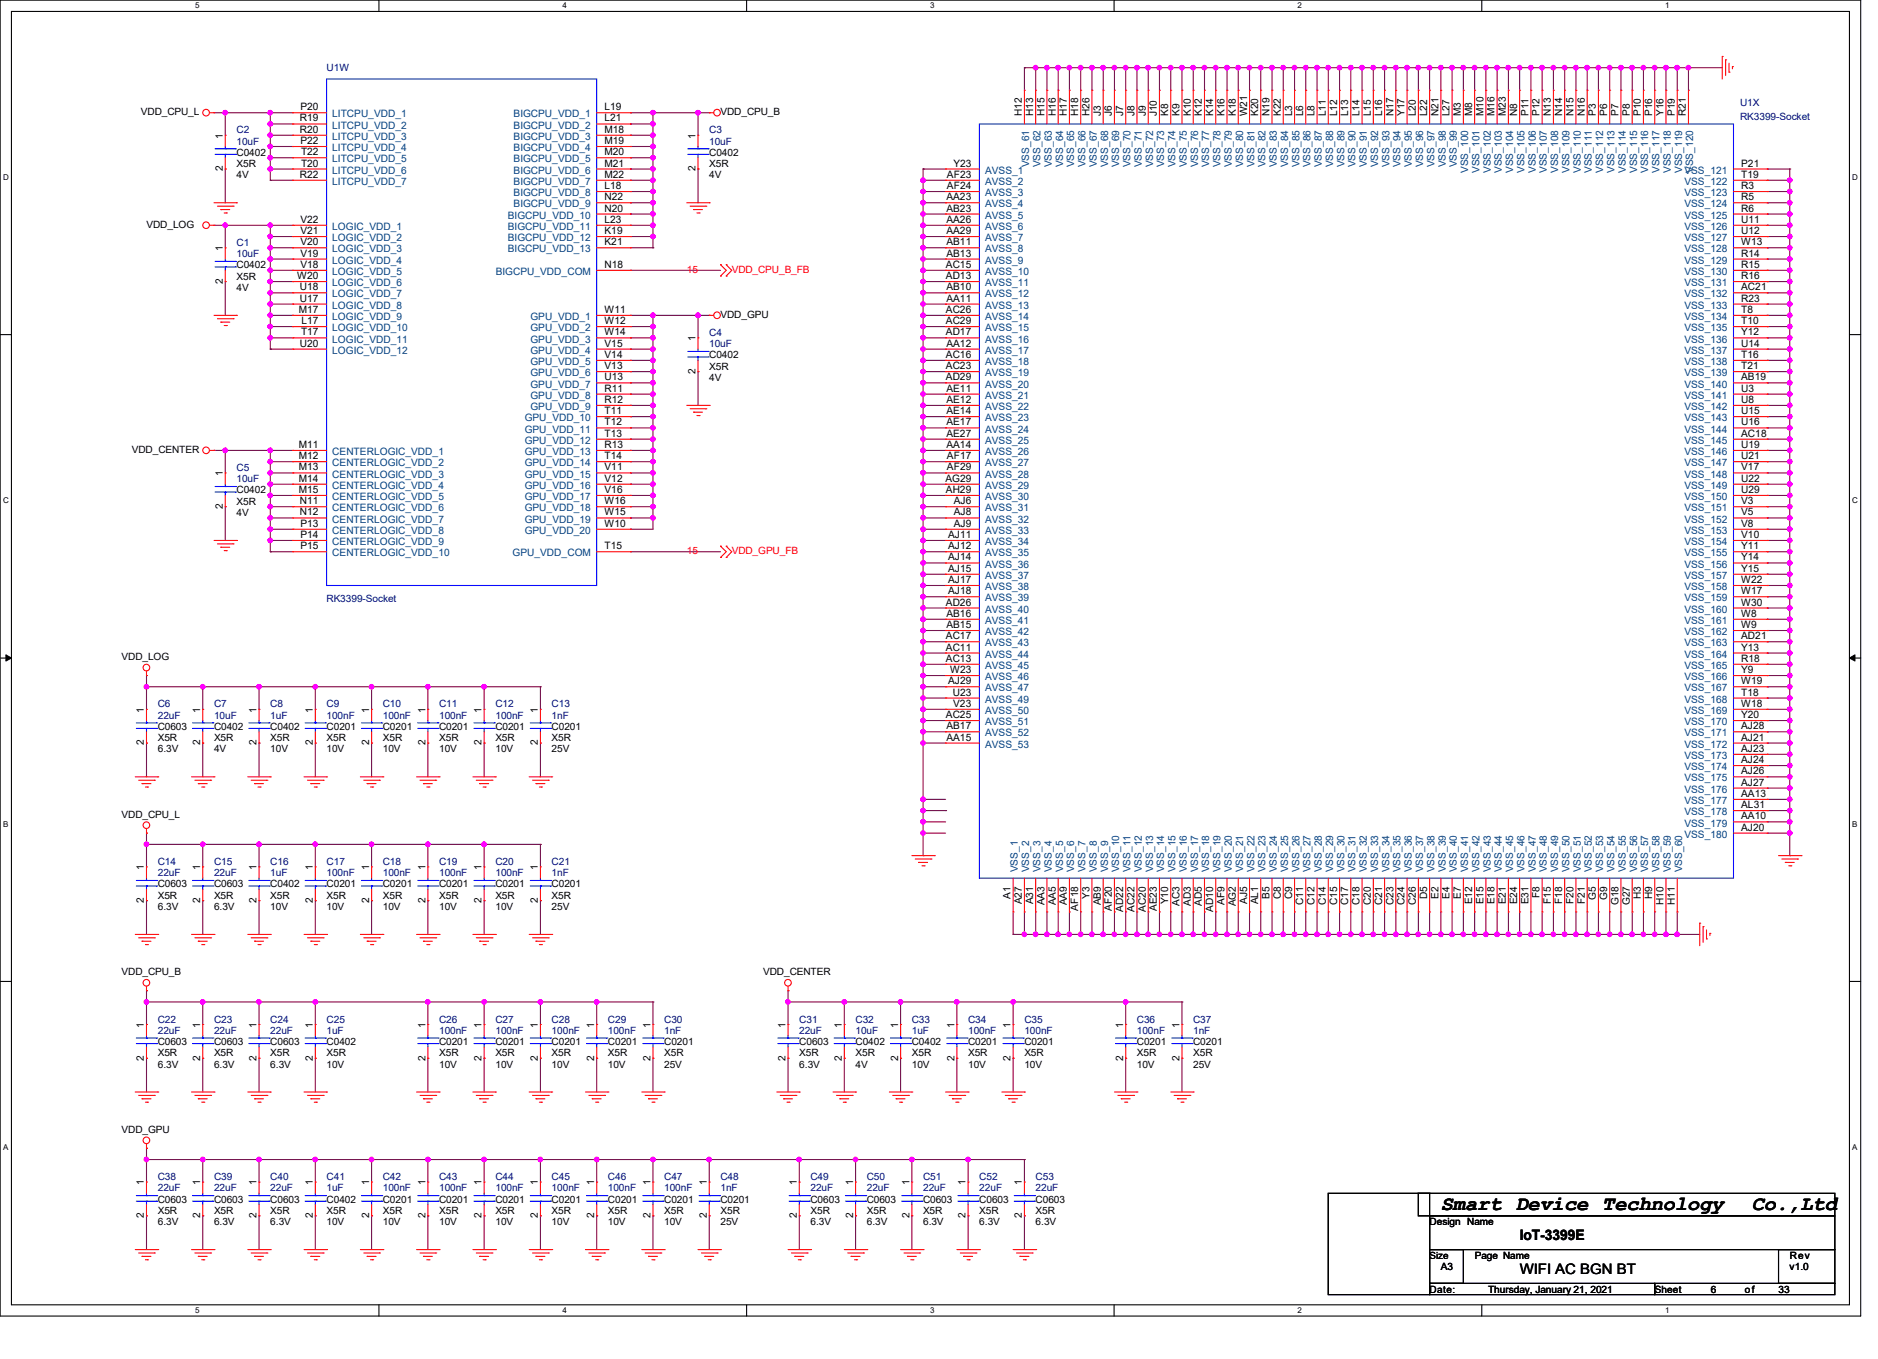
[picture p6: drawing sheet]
<svg xmlns="http://www.w3.org/2000/svg" width="445mm" height="322mm" viewBox="0 0 445 322" stroke-linecap="round" stroke-linejoin="round" font-family="sans-serif">
<defs><g id="words">
<g font-size="4.8">
<text x="341.4" y="286.7">Smart Device Technology</text>
<text x="415.1" y="286.7">Co.,Ltd</text>
</g>
<g font-size="3.4">
<text x="360.1" y="293.9">IoT-3399E</text>
<text x="360.1" y="301.8">WIFI AC BGN BT</text>
</g>
<g font-size="2.4" fill="#000080">
<text x="77.4" y="16.9">U1W</text>
<text x="412.3" y="25.2">U1X</text>
<text x="412.3" y="28.4">RK3399-Socket</text>
<text x="56" y="31.6">C2</text>
<text x="56" y="34.2">10uF</text>
<text x="168.1" y="31.6">C3</text>
<text x="168.1" y="34.2">10uF</text>
<text x="56" y="58.3">C1</text>
<text x="56" y="60.9">10uF</text>
<text x="168.1" y="79.6">C4</text>
<text x="168.1" y="82.3">10uF</text>
<text x="56" y="111.6">C5</text>
<text x="56" y="114.3">10uF</text>
<text x="77.4" y="142.5">RK3399-Socket</text>
<text x="37.4" y="167.6">C6</text>
<text x="50.7" y="167.6">C7</text>
<text x="64" y="167.6">C8</text>
<text x="77.4" y="167.6">C9</text>
<text x="90.7" y="167.6">C10</text>
<text x="104" y="167.6">C11</text>
<text x="117.4" y="167.6">C12</text>
<text x="130.7" y="167.6">C13</text>
<text x="37.4" y="170.3">22uF</text>
<text x="50.7" y="170.3">10uF</text>
<text x="64" y="170.3">1uF</text>
<text x="77.4" y="170.3">100nF</text>
<text x="90.7" y="170.3">100nF</text>
<text x="104" y="170.3">100nF</text>
<text x="117.4" y="170.3">100nF</text>
<text x="130.7" y="170.3">1nF</text>
<text x="37.4" y="204.9">C14</text>
<text x="37.4" y="207.6">22uF</text>
<text x="50.7" y="204.9">C15</text>
<text x="50.7" y="207.6">22uF</text>
<text x="64" y="204.9">C16</text>
<text x="64" y="207.6">1uF</text>
<text x="77.4" y="204.9">C17</text>
<text x="77.4" y="207.6">100nF</text>
<text x="90.7" y="204.9">C18</text>
<text x="90.7" y="207.6">100nF</text>
<text x="104" y="204.9">C19</text>
<text x="104" y="207.6">100nF</text>
<text x="117.4" y="204.9">C20</text>
<text x="117.4" y="207.6">100nF</text>
<text x="130.7" y="204.9">C21</text>
<text x="130.7" y="207.6">1nF</text>
<text x="37.4" y="242.3">C22</text>
<text x="37.4" y="244.9">22uF</text>
<text x="50.7" y="242.3">C23</text>
<text x="50.7" y="244.9">22uF</text>
<text x="64" y="242.3">C24</text>
<text x="64" y="244.9">22uF</text>
<text x="77.4" y="242.3">C25</text>
<text x="77.4" y="244.9">1uF</text>
<text x="104" y="242.3">C26</text>
<text x="104" y="244.9">100nF</text>
<text x="117.4" y="242.3">C27</text>
<text x="117.4" y="244.9">100nF</text>
<text x="130.7" y="242.3">C28</text>
<text x="130.7" y="244.9">100nF</text>
<text x="144.1" y="242.3">C29</text>
<text x="144.1" y="244.9">100nF</text>
<text x="157.4" y="242.3">C30</text>
<text x="157.4" y="244.9">1nF</text>
<text x="189.4" y="242.3">C31</text>
<text x="189.4" y="244.9">22uF</text>
<text x="202.7" y="242.3">C32</text>
<text x="202.7" y="244.9">10uF</text>
<text x="216.1" y="242.3">C33</text>
<text x="216.1" y="244.9">1uF</text>
<text x="229.4" y="242.3">C34</text>
<text x="229.4" y="244.9">100nF</text>
<text x="242.7" y="242.3">C35</text>
<text x="242.7" y="244.9">100nF</text>
<text x="269.4" y="242.3">C36</text>
<text x="269.4" y="244.9">100nF</text>
<text x="282.7" y="242.3">C37</text>
<text x="282.7" y="244.9">1nF</text>
<text x="37.4" y="279.6">C38</text>
<text x="50.7" y="279.6">C39</text>
<text x="64" y="279.6">C40</text>
<text x="77.4" y="279.6">C41</text>
<text x="90.7" y="279.6">C42</text>
<text x="104" y="279.6">C43</text>
<text x="117.4" y="279.6">C44</text>
<text x="130.7" y="279.6">C45</text>
<text x="144.1" y="279.6">C46</text>
<text x="157.4" y="279.6">C47</text>
<text x="170.7" y="279.6">C48</text>
<text x="192.1" y="279.6">C49</text>
<text x="205.4" y="279.6">C50</text>
<text x="218.7" y="279.6">C51</text>
<text x="232.1" y="279.6">C52</text>
<text x="245.4" y="279.6">C53</text>
<text x="37.4" y="282.3">22uF</text>
<text x="50.7" y="282.3">22uF</text>
<text x="64" y="282.3">22uF</text>
<text x="77.4" y="282.3">1uF</text>
<text x="90.7" y="282.3">100nF</text>
<text x="104" y="282.3">100nF</text>
<text x="117.4" y="282.3">100nF</text>
<text x="130.7" y="282.3">100nF</text>
<text x="144.1" y="282.3">100nF</text>
<text x="157.4" y="282.3">100nF</text>
<text x="170.7" y="282.3">1nF</text>
<text x="192.1" y="282.3">22uF</text>
<text x="205.4" y="282.3">22uF</text>
<text x="218.7" y="282.3">22uF</text>
<text x="232.1" y="282.3">22uF</text>
<text x="245.4" y="282.3">22uF</text>
</g>
<g font-size="2.4">
<text x="33.4" y="27.3">VDD_CPU_L</text>
<text x="71.1" y="28.8">R19</text>
<text x="71.2" y="26.1">P20</text>
<text x="143.2" y="26.1">L19</text>
<text x="143.2" y="28.8">L21</text>
<text x="170.7" y="27.3">VDD_CPU_B</text>
<text x="242.1" y="27.5" transform="rotate(-90 242.1 27.5)">H12</text>
<text x="244.8" y="27.5" transform="rotate(-90 244.8 27.5)">H13</text>
<text x="247.5" y="27.5" transform="rotate(-90 247.5 27.5)">H15</text>
<text x="250.1" y="27.5" transform="rotate(-90 250.1 27.5)">H16</text>
<text x="252.8" y="27.5" transform="rotate(-90 252.8 27.5)">H17</text>
<text x="255.5" y="27.5" transform="rotate(-90 255.5 27.5)">H18</text>
<text x="258.1" y="27.5" transform="rotate(-90 258.1 27.5)">H26</text>
<text x="260.8" y="27.5" transform="rotate(-90 260.8 27.5)">J3</text>
<text x="263.5" y="27.5" transform="rotate(-90 263.5 27.5)">J6</text>
<text x="266.1" y="27.5" transform="rotate(-90 266.1 27.5)">J7</text>
<text x="268.8" y="27.5" transform="rotate(-90 268.8 27.5)">J8</text>
<text x="271.5" y="27.5" transform="rotate(-90 271.5 27.5)">J9</text>
<text x="274.2" y="27.5" transform="rotate(-90 274.2 27.5)">J10</text>
<text x="276.8" y="27.5" transform="rotate(-90 276.8 27.5)">K8</text>
<text x="279.5" y="27.5" transform="rotate(-90 279.5 27.5)">K9</text>
<text x="282.2" y="27.5" transform="rotate(-90 282.2 27.5)">K10</text>
<text x="284.8" y="27.5" transform="rotate(-90 284.8 27.5)">K12</text>
<text x="287.5" y="27.5" transform="rotate(-90 287.5 27.5)">K14</text>
<text x="290.2" y="27.5" transform="rotate(-90 290.2 27.5)">K16</text>
<text x="292.8" y="27.5" transform="rotate(-90 292.8 27.5)">K18</text>
<text x="295.5" y="27.5" transform="rotate(-90 295.5 27.5)">W21</text>
<text x="298.2" y="27.5" transform="rotate(-90 298.2 27.5)">K20</text>
<text x="300.8" y="27.5" transform="rotate(-90 300.8 27.5)">N19</text>
<text x="303.5" y="27.5" transform="rotate(-90 303.5 27.5)">K22</text>
<text x="306.2" y="27.5" transform="rotate(-90 306.2 27.5)">L3</text>
<text x="308.8" y="27.5" transform="rotate(-90 308.8 27.5)">L6</text>
<text x="311.5" y="27.5" transform="rotate(-90 311.5 27.5)">L8</text>
<text x="314.2" y="27.5" transform="rotate(-90 314.2 27.5)">L11</text>
<text x="316.8" y="27.5" transform="rotate(-90 316.8 27.5)">L12</text>
<text x="319.5" y="27.5" transform="rotate(-90 319.5 27.5)">L13</text>
<text x="322.2" y="27.5" transform="rotate(-90 322.2 27.5)">L14</text>
<text x="324.8" y="27.5" transform="rotate(-90 324.8 27.5)">L15</text>
<text x="327.5" y="27.5" transform="rotate(-90 327.5 27.5)">L16</text>
<text x="330.2" y="27.5" transform="rotate(-90 330.2 27.5)">N17</text>
<text x="332.8" y="27.5" transform="rotate(-90 332.8 27.5)">Y17</text>
<text x="335.5" y="27.5" transform="rotate(-90 335.5 27.5)">L20</text>
<text x="338.2" y="27.5" transform="rotate(-90 338.2 27.5)">L22</text>
<text x="340.8" y="27.5" transform="rotate(-90 340.8 27.5)">N21</text>
<text x="343.5" y="27.5" transform="rotate(-90 343.5 27.5)">L27</text>
<text x="346.2" y="27.5" transform="rotate(-90 346.2 27.5)">M3</text>
<text x="348.8" y="27.5" transform="rotate(-90 348.8 27.5)">M8</text>
<text x="351.5" y="27.5" transform="rotate(-90 351.5 27.5)">M10</text>
<text x="354.2" y="27.5" transform="rotate(-90 354.2 27.5)">M16</text>
<text x="356.8" y="27.5" transform="rotate(-90 356.8 27.5)">M23</text>
<text x="359.5" y="27.5" transform="rotate(-90 359.5 27.5)">N8</text>
<text x="362.2" y="27.5" transform="rotate(-90 362.2 27.5)">P11</text>
<text x="364.8" y="27.5" transform="rotate(-90 364.8 27.5)">P12</text>
<text x="367.5" y="27.5" transform="rotate(-90 367.5 27.5)">N13</text>
<text x="370.2" y="27.5" transform="rotate(-90 370.2 27.5)">N14</text>
<text x="372.8" y="27.5" transform="rotate(-90 372.8 27.5)">N15</text>
<text x="375.5" y="27.5" transform="rotate(-90 375.5 27.5)">N16</text>
<text x="378.2" y="27.5" transform="rotate(-90 378.2 27.5)">P3</text>
<text x="380.8" y="27.5" transform="rotate(-90 380.8 27.5)">P6</text>
<text x="383.5" y="27.5" transform="rotate(-90 383.5 27.5)">P7</text>
<text x="386.2" y="27.5" transform="rotate(-90 386.2 27.5)">P8</text>
<text x="388.8" y="27.5" transform="rotate(-90 388.8 27.5)">P10</text>
<text x="391.5" y="27.5" transform="rotate(-90 391.5 27.5)">P16</text>
<text x="394.2" y="27.5" transform="rotate(-90 394.2 27.5)">Y16</text>
<text x="396.8" y="27.5" transform="rotate(-90 396.8 27.5)">P19</text>
<text x="399.5" y="27.5" transform="rotate(-90 399.5 27.5)">R21</text>
<text x="52.8" y="32.9" transform="rotate(-90 52.8 32.9)">1</text>
<text x="71.1" y="31.5">R20</text>
<text x="71.2" y="34.1">P22</text>
<text x="143.2" y="31.5">M18</text>
<text x="143.2" y="34.1">M19</text>
<text x="164.8" y="32.9" transform="rotate(-90 164.8 32.9)">1</text>
<text x="52.8" y="40.6" transform="rotate(-90 52.8 40.6)">2</text>
<text x="56" y="36.9">C0402</text>
<text x="56" y="39.6">X5R</text>
<text x="71.3" y="36.8">T22</text>
<text x="71.3" y="39.5">T20</text>
<text x="143.2" y="39.5">M21</text>
<text x="143.2" y="36.8">M20</text>
<text x="164.8" y="40.6" transform="rotate(-90 164.8 40.6)">2</text>
<text x="168.1" y="36.9">C0402</text>
<text x="168.1" y="39.6">X5R</text>
<text x="225.9" y="39.5">Y23</text>
<text x="412.6" y="39.5">P21</text>
<text x="56" y="42.2">4V</text>
<text x="71.1" y="42.1">R22</text>
<text x="143.2" y="42.1">M22</text>
<text x="143.2" y="44.8">L18</text>
<text x="143.2" y="47.5">N22</text>
<text x="168.1" y="42.2">4V</text>
<text x="224.3" y="47.5">AA23</text>
<text x="224.4" y="42.1">AF23</text>
<text x="224.4" y="44.8">AF24</text>
<text x="412.6" y="42.1">T19</text>
<text x="412.6" y="44.8">R3</text>
<text x="412.6" y="47.5">R5</text>
<text x="34.7" y="54">VDD_LOG</text>
<text x="71.2" y="52.8">V22</text>
<text x="143.2" y="50.1">N20</text>
<text x="143.2" y="52.8">L23</text>
<text x="224.3" y="50.1">AB23</text>
<text x="224.3" y="52.8">AA26</text>
<text x="412.6" y="50.1">R6</text>
<text x="412.6" y="52.8">U11</text>
<text x="52.8" y="59.5" transform="rotate(-90 52.8 59.5)">1</text>
<text x="71.2" y="55.5">V21</text>
<text x="71.2" y="58.1">V20</text>
<text x="143.2" y="55.5">K19</text>
<text x="143.2" y="58.1">K21</text>
<text x="224.3" y="55.5">AA29</text>
<text x="224.3" y="58.1">AB11</text>
<text x="412.6" y="55.5">U12</text>
<text x="412.6" y="58.1">W13</text>
<text x="56" y="63.6">C0402</text>
<text x="71.2" y="60.8">V19</text>
<text x="71.2" y="63.5">V18</text>
<text x="143.2" y="63.5">N18</text>
<text x="224.1" y="63.5">AC15</text>
<text x="224.3" y="60.8">AB13</text>
<text x="412.6" y="60.8">R14</text>
<text x="412.6" y="63.5">R15</text>
<text x="52.8" y="67.3" transform="rotate(-90 52.8 67.3)">2</text>
<text x="56" y="66.3">X5R</text>
<text x="56" y="68.9">4V</text>
<text x="70.4" y="66.1">W20</text>
<text x="71.1" y="68.8">U18</text>
<text x="71.1" y="71.5">U17</text>
<text x="224.1" y="66.1">AD13</text>
<text x="224.3" y="68.8">AB10</text>
<text x="224.3" y="71.5">AA11</text>
<text x="412.6" y="66.1">R16</text>
<text x="412.6" y="68.8">AC21</text>
<text x="412.6" y="71.5">R23</text>
<text x="70.8" y="74.1">M17</text>
<text x="71.5" y="76.8">L17</text>
<text x="143.2" y="74.1">W11</text>
<text x="143.2" y="76.8">W12</text>
<text x="170.7" y="75.3">VDD_GPU</text>
<text x="224.1" y="74.1">AC26</text>
<text x="224.1" y="76.8">AC29</text>
<text x="412.6" y="74.1">T8</text>
<text x="412.6" y="76.8">T10</text>
<text x="71.1" y="82.1">U20</text>
<text x="71.3" y="79.5">T17</text>
<text x="143.2" y="79.5">W14</text>
<text x="143.2" y="82.1">V15</text>
<text x="164.8" y="80.9" transform="rotate(-90 164.8 80.9)">1</text>
<text x="224.1" y="79.5">AD17</text>
<text x="224.3" y="82.1">AA12</text>
<text x="412.6" y="79.5">Y12</text>
<text x="412.6" y="82.1">U14</text>
<text x="143.2" y="84.8">V14</text>
<text x="143.2" y="87.5">V13</text>
<text x="164.8" y="88.6" transform="rotate(-90 164.8 88.6)">2</text>
<text x="168.1" y="84.9">C0402</text>
<text x="168.1" y="87.6">X5R</text>
<text x="224.1" y="84.8">AC16</text>
<text x="224.1" y="87.5">AC23</text>
<text x="412.6" y="84.8">T16</text>
<text x="412.6" y="87.5">T21</text>
<text x="143.2" y="90.1">U13</text>
<text x="143.2" y="92.8">R11</text>
<text x="143.2" y="95.5">R12</text>
<text x="168.1" y="90.3">4V</text>
<text x="224.1" y="90.1">AD29</text>
<text x="224.3" y="92.8">AE11</text>
<text x="224.3" y="95.5">AE12</text>
<text x="412.6" y="90.1">AB19</text>
<text x="412.6" y="92.8">U3</text>
<text x="412.6" y="95.5">U8</text>
<text x="143.2" y="98.1">T11</text>
<text x="143.2" y="100.8">T12</text>
<text x="224.3" y="98.1">AE14</text>
<text x="224.3" y="100.8">AE17</text>
<text x="412.6" y="98.1">U15</text>
<text x="412.6" y="100.8">U16</text>
<text x="31.2" y="107.3">VDD_CENTER</text>
<text x="70.8" y="106.1">M11</text>
<text x="143.2" y="103.5">T13</text>
<text x="143.2" y="106.1">R13</text>
<text x="224.3" y="103.5">AE27</text>
<text x="224.3" y="106.1">AA14</text>
<text x="412.6" y="103.5">AC18</text>
<text x="412.6" y="106.1">U19</text>
<text x="52.8" y="112.9" transform="rotate(-90 52.8 112.9)">1</text>
<text x="70.8" y="108.8">M12</text>
<text x="70.8" y="111.5">M13</text>
<text x="143.2" y="108.8">T14</text>
<text x="143.2" y="111.5">V11</text>
<text x="224.4" y="108.8">AF17</text>
<text x="224.4" y="111.5">AF29</text>
<text x="412.6" y="108.8">U21</text>
<text x="412.6" y="111.5">V17</text>
<text x="56" y="116.9">C0402</text>
<text x="56" y="119.6">X5R</text>
<text x="70.8" y="114.1">M14</text>
<text x="70.8" y="116.8">M15</text>
<text x="71.1" y="119.5">N11</text>
<text x="143.2" y="114.1">V12</text>
<text x="143.2" y="116.8">V16</text>
<text x="143.2" y="119.5">W16</text>
<text x="224" y="114.1">AG29</text>
<text x="224.1" y="116.8">AH29</text>
<text x="226" y="119.5">AJ6</text>
<text x="412.6" y="114.1">U22</text>
<text x="412.6" y="116.8">U29</text>
<text x="412.6" y="119.5">V3</text>
<text x="52.8" y="120.6" transform="rotate(-90 52.8 120.6)">2</text>
<text x="56" y="122.3">4V</text>
<text x="71.1" y="122.1">N12</text>
<text x="71.2" y="124.8">P13</text>
<text x="143.2" y="122.1">W15</text>
<text x="143.2" y="124.8">W10</text>
<text x="226" y="122.1">AJ8</text>
<text x="226" y="124.8">AJ9</text>
<text x="412.6" y="122.1">V5</text>
<text x="412.6" y="124.8">V8</text>
<text x="71.2" y="127.5">P14</text>
<text x="71.2" y="130.1">P15</text>
<text x="143.2" y="130.1">T15</text>
<text x="224.6" y="127.5">AJ11</text>
<text x="224.6" y="130.1">AJ12</text>
<text x="412.6" y="127.5">V10</text>
<text x="412.6" y="130.1">Y11</text>
<text x="224.6" y="132.8">AJ14</text>
<text x="224.6" y="135.5">AJ15</text>
<text x="412.6" y="132.8">Y14</text>
<text x="412.6" y="135.5">Y15</text>
<text x="224.1" y="143.5">AD26</text>
<text x="224.6" y="138.1">AJ17</text>
<text x="224.6" y="140.8">AJ18</text>
<text x="412.6" y="138.1">W22</text>
<text x="412.6" y="140.8">W17</text>
<text x="412.6" y="143.5">W30</text>
<text x="224.3" y="146.1">AB16</text>
<text x="224.3" y="148.8">AB15</text>
<text x="412.6" y="146.1">W8</text>
<text x="412.6" y="148.8">W9</text>
<text x="224.1" y="151.5">AC17</text>
<text x="224.1" y="154.1">AC11</text>
<text x="412.6" y="151.5">AD21</text>
<text x="412.6" y="154.1">Y13</text>
<text x="28.8" y="156.4">VDD_LOG</text>
<text x="224.1" y="156.8">AC13</text>
<text x="225.1" y="159.5">W23</text>
<text x="412.6" y="156.8">R18</text>
<text x="412.6" y="159.5">Y9</text>
<text x="224.6" y="162.1">AJ29</text>
<text x="225.7" y="164.8">U23</text>
<text x="225.9" y="167.5">V23</text>
<text x="412.6" y="162.1">W19</text>
<text x="412.6" y="164.8">T18</text>
<text x="412.6" y="167.5">W18</text>
<text x="34.1" y="168.9" transform="rotate(-90 34.1 168.9)">1</text>
<text x="37.4" y="172.9">C0603</text>
<text x="47.5" y="168.9" transform="rotate(-90 47.5 168.9)">1</text>
<text x="50.7" y="172.9">C0402</text>
<text x="60.8" y="168.9" transform="rotate(-90 60.8 168.9)">1</text>
<text x="64" y="172.9">C0402</text>
<text x="74.1" y="168.9" transform="rotate(-90 74.1 168.9)">1</text>
<text x="77.4" y="172.9">C0201</text>
<text x="87.5" y="168.9" transform="rotate(-90 87.5 168.9)">1</text>
<text x="90.7" y="172.9">C0201</text>
<text x="100.8" y="168.9" transform="rotate(-90 100.8 168.9)">1</text>
<text x="104" y="172.9">C0201</text>
<text x="114.1" y="168.9" transform="rotate(-90 114.1 168.9)">1</text>
<text x="117.4" y="172.9">C0201</text>
<text x="127.5" y="168.9" transform="rotate(-90 127.5 168.9)">1</text>
<text x="130.7" y="172.9">C0201</text>
<text x="224.1" y="170.1">AC25</text>
<text x="224.3" y="172.8">AB17</text>
<text x="412.6" y="172.8">AJ28</text>
<text x="412.6" y="170.1">Y20</text>
<text x="34.1" y="176.6" transform="rotate(-90 34.1 176.6)">2</text>
<text x="37.4" y="175.6">X5R</text>
<text x="37.4" y="178.3">6.3V</text>
<text x="47.5" y="176.6" transform="rotate(-90 47.5 176.6)">2</text>
<text x="50.7" y="175.6">X5R</text>
<text x="50.7" y="178.3">4V</text>
<text x="60.8" y="176.6" transform="rotate(-90 60.8 176.6)">2</text>
<text x="64" y="175.6">X5R</text>
<text x="64" y="178.3">10V</text>
<text x="74.1" y="176.6" transform="rotate(-90 74.1 176.6)">2</text>
<text x="77.4" y="175.6">X5R</text>
<text x="77.4" y="178.3">10V</text>
<text x="87.5" y="176.6" transform="rotate(-90 87.5 176.6)">2</text>
<text x="90.7" y="175.6">X5R</text>
<text x="90.7" y="178.3">10V</text>
<text x="100.8" y="176.6" transform="rotate(-90 100.8 176.6)">2</text>
<text x="104" y="175.6">X5R</text>
<text x="104" y="178.3">10V</text>
<text x="114.1" y="176.6" transform="rotate(-90 114.1 176.6)">2</text>
<text x="117.4" y="175.6">X5R</text>
<text x="117.4" y="178.3">10V</text>
<text x="127.5" y="176.6" transform="rotate(-90 127.5 176.6)">2</text>
<text x="130.7" y="175.6">X5R</text>
<text x="130.7" y="178.3">25V</text>
<text x="224.3" y="175.5">AA15</text>
<text x="412.6" y="175.5">AJ21</text>
<text x="412.6" y="178.1">AJ23</text>
<text x="412.6" y="180.8">AJ24</text>
<text x="412.6" y="183.5">AJ26</text>
<text x="412.6" y="188.8">AA13</text>
<text x="412.6" y="186.1">AJ27</text>
<text x="412.6" y="191.5">AL31</text>
<text x="28.8" y="193.7">VDD_CPU_L</text>
<text x="412.6" y="194.1">AA10</text>
<text x="412.6" y="196.8">AJ20</text>
<text x="34.1" y="206.2" transform="rotate(-90 34.1 206.2)">1</text>
<text x="47.5" y="206.2" transform="rotate(-90 47.5 206.2)">1</text>
<text x="60.8" y="206.2" transform="rotate(-90 60.8 206.2)">1</text>
<text x="74.1" y="206.2" transform="rotate(-90 74.1 206.2)">1</text>
<text x="87.5" y="206.2" transform="rotate(-90 87.5 206.2)">1</text>
<text x="100.8" y="206.2" transform="rotate(-90 100.8 206.2)">1</text>
<text x="114.1" y="206.2" transform="rotate(-90 114.1 206.2)">1</text>
<text x="127.5" y="206.2" transform="rotate(-90 127.5 206.2)">1</text>
<text x="34.1" y="214" transform="rotate(-90 34.1 214)">2</text>
<text x="37.4" y="210.3">C0603</text>
<text x="37.4" y="212.9">X5R</text>
<text x="37.4" y="215.6">6.3V</text>
<text x="47.5" y="214" transform="rotate(-90 47.5 214)">2</text>
<text x="50.7" y="210.3">C0603</text>
<text x="50.7" y="212.9">X5R</text>
<text x="50.7" y="215.6">6.3V</text>
<text x="60.8" y="214" transform="rotate(-90 60.8 214)">2</text>
<text x="64" y="210.3">C0402</text>
<text x="64" y="212.9">X5R</text>
<text x="64" y="215.6">10V</text>
<text x="74.1" y="214" transform="rotate(-90 74.1 214)">2</text>
<text x="77.4" y="210.3">C0201</text>
<text x="77.4" y="212.9">X5R</text>
<text x="77.4" y="215.6">10V</text>
<text x="87.5" y="214" transform="rotate(-90 87.5 214)">2</text>
<text x="90.7" y="210.3">C0201</text>
<text x="90.7" y="212.9">X5R</text>
<text x="90.7" y="215.6">10V</text>
<text x="100.8" y="214" transform="rotate(-90 100.8 214)">2</text>
<text x="104" y="210.3">C0201</text>
<text x="104" y="212.9">X5R</text>
<text x="104" y="215.6">10V</text>
<text x="114.1" y="214" transform="rotate(-90 114.1 214)">2</text>
<text x="117.4" y="210.3">C0201</text>
<text x="117.4" y="212.9">X5R</text>
<text x="117.4" y="215.6">10V</text>
<text x="127.5" y="214" transform="rotate(-90 127.5 214)">2</text>
<text x="130.7" y="210.3">C0201</text>
<text x="130.7" y="212.9">X5R</text>
<text x="130.7" y="215.6">25V</text>
<text x="239.5" y="212.9" transform="rotate(-90 239.5 212.9)">A1</text>
<text x="242.1" y="214.3" transform="rotate(-90 242.1 214.3)">A27</text>
<text x="244.8" y="214.3" transform="rotate(-90 244.8 214.3)">A31</text>
<text x="247.5" y="214.5" transform="rotate(-90 247.5 214.5)">AA3</text>
<text x="250.1" y="214.5" transform="rotate(-90 250.1 214.5)">AA5</text>
<text x="252.8" y="214.5" transform="rotate(-90 252.8 214.5)">AA9</text>
<text x="255.5" y="215.7" transform="rotate(-90 255.5 215.7)">AF18</text>
<text x="258.1" y="212.9" transform="rotate(-90 258.1 212.9)">Y3</text>
<text x="260.8" y="214.5" transform="rotate(-90 260.8 214.5)">AB9</text>
<text x="263.5" y="215.7" transform="rotate(-90 263.5 215.7)">AF20</text>
<text x="266.1" y="216" transform="rotate(-90 266.1 216)">AD22</text>
<text x="268.8" y="216" transform="rotate(-90 268.8 216)">AC22</text>
<text x="271.5" y="216" transform="rotate(-90 271.5 216)">AC20</text>
<text x="274.2" y="215.9" transform="rotate(-90 274.2 215.9)">AE23</text>
<text x="276.8" y="214.3" transform="rotate(-90 276.8 214.3)">Y10</text>
<text x="279.5" y="214.6" transform="rotate(-90 279.5 214.6)">AC3</text>
<text x="282.2" y="214.6" transform="rotate(-90 282.2 214.6)">AD3</text>
<text x="284.8" y="214.6" transform="rotate(-90 284.8 214.6)">AD5</text>
<text x="287.5" y="216" transform="rotate(-90 287.5 216)">AD10</text>
<text x="290.2" y="214.4" transform="rotate(-90 290.2 214.4)">AF9</text>
<text x="292.8" y="214.8" transform="rotate(-90 292.8 214.8)">AG2</text>
<text x="295.5" y="214.1" transform="rotate(-90 295.5 214.1)">AJ5</text>
<text x="298.2" y="214.3" transform="rotate(-90 298.2 214.3)">AL1</text>
<text x="300.8" y="212.9" transform="rotate(-90 300.8 212.9)">B5</text>
<text x="303.5" y="213" transform="rotate(-90 303.5 213)">C8</text>
<text x="306.2" y="213" transform="rotate(-90 306.2 213)">C9</text>
<text x="308.8" y="214.4" transform="rotate(-90 308.8 214.4)">C11</text>
<text x="311.5" y="214.4" transform="rotate(-90 311.5 214.4)">C12</text>
<text x="314.2" y="214.4" transform="rotate(-90 314.2 214.4)">C14</text>
<text x="316.8" y="214.4" transform="rotate(-90 316.8 214.4)">C15</text>
<text x="319.5" y="214.4" transform="rotate(-90 319.5 214.4)">C17</text>
<text x="322.2" y="214.4" transform="rotate(-90 322.2 214.4)">C18</text>
<text x="324.8" y="214.4" transform="rotate(-90 324.8 214.4)">C20</text>
<text x="327.5" y="214.4" transform="rotate(-90 327.5 214.4)">C21</text>
<text x="330.2" y="214.4" transform="rotate(-90 330.2 214.4)">C23</text>
<text x="332.8" y="214.4" transform="rotate(-90 332.8 214.4)">C24</text>
<text x="335.5" y="214.4" transform="rotate(-90 335.5 214.4)">C26</text>
<text x="338.2" y="213" transform="rotate(-90 338.2 213)">D5</text>
<text x="340.8" y="212.9" transform="rotate(-90 340.8 212.9)">E2</text>
<text x="343.5" y="212.9" transform="rotate(-90 343.5 212.9)">E4</text>
<text x="346.2" y="212.9" transform="rotate(-90 346.2 212.9)">E7</text>
<text x="348.8" y="214.3" transform="rotate(-90 348.8 214.3)">E12</text>
<text x="351.5" y="214.3" transform="rotate(-90 351.5 214.3)">E15</text>
<text x="354.2" y="214.3" transform="rotate(-90 354.2 214.3)">E18</text>
<text x="356.8" y="214.3" transform="rotate(-90 356.8 214.3)">E21</text>
<text x="359.5" y="214.3" transform="rotate(-90 359.5 214.3)">E24</text>
<text x="362.2" y="214.3" transform="rotate(-90 362.2 214.3)">E31</text>
<text x="364.8" y="212.8" transform="rotate(-90 364.8 212.8)">F8</text>
<text x="367.5" y="214.1" transform="rotate(-90 367.5 214.1)">F15</text>
<text x="370.2" y="214.1" transform="rotate(-90 370.2 214.1)">F18</text>
<text x="372.8" y="214.1" transform="rotate(-90 372.8 214.1)">F20</text>
<text x="375.5" y="214.1" transform="rotate(-90 375.5 214.1)">F21</text>
<text x="378.2" y="213.2" transform="rotate(-90 378.2 213.2)">G5</text>
<text x="380.8" y="213.2" transform="rotate(-90 380.8 213.2)">G9</text>
<text x="383.5" y="214.5" transform="rotate(-90 383.5 214.5)">G18</text>
<text x="386.2" y="214.5" transform="rotate(-90 386.2 214.5)">G27</text>
<text x="388.8" y="213" transform="rotate(-90 388.8 213)">H3</text>
<text x="391.5" y="213" transform="rotate(-90 391.5 213)">H9</text>
<text x="394.2" y="214.4" transform="rotate(-90 394.2 214.4)">H10</text>
<text x="396.8" y="214.4" transform="rotate(-90 396.8 214.4)">H11</text>
<text x="28.8" y="231.1">VDD_CPU_B</text>
<text x="180.8" y="231.1">VDD_CENTER</text>
<text x="34.1" y="243.5" transform="rotate(-90 34.1 243.5)">1</text>
<text x="47.5" y="243.5" transform="rotate(-90 47.5 243.5)">1</text>
<text x="60.8" y="243.5" transform="rotate(-90 60.8 243.5)">1</text>
<text x="74.1" y="243.5" transform="rotate(-90 74.1 243.5)">1</text>
<text x="100.8" y="243.5" transform="rotate(-90 100.8 243.5)">1</text>
<text x="114.1" y="243.5" transform="rotate(-90 114.1 243.5)">1</text>
<text x="127.5" y="243.5" transform="rotate(-90 127.5 243.5)">1</text>
<text x="140.8" y="243.5" transform="rotate(-90 140.8 243.5)">1</text>
<text x="154.1" y="243.5" transform="rotate(-90 154.1 243.5)">1</text>
<text x="186.1" y="243.5" transform="rotate(-90 186.1 243.5)">1</text>
<text x="199.5" y="243.5" transform="rotate(-90 199.5 243.5)">1</text>
<text x="212.8" y="243.5" transform="rotate(-90 212.8 243.5)">1</text>
<text x="226.1" y="243.5" transform="rotate(-90 226.1 243.5)">1</text>
<text x="239.5" y="243.5" transform="rotate(-90 239.5 243.5)">1</text>
<text x="266.1" y="243.5" transform="rotate(-90 266.1 243.5)">1</text>
<text x="279.5" y="243.5" transform="rotate(-90 279.5 243.5)">1</text>
<text x="34.1" y="251.3" transform="rotate(-90 34.1 251.3)">2</text>
<text x="37.4" y="247.6">C0603</text>
<text x="37.4" y="250.3">X5R</text>
<text x="47.5" y="251.3" transform="rotate(-90 47.5 251.3)">2</text>
<text x="50.7" y="247.6">C0603</text>
<text x="50.7" y="250.3">X5R</text>
<text x="60.8" y="251.3" transform="rotate(-90 60.8 251.3)">2</text>
<text x="64" y="247.6">C0603</text>
<text x="64" y="250.3">X5R</text>
<text x="74.1" y="251.3" transform="rotate(-90 74.1 251.3)">2</text>
<text x="77.4" y="247.6">C0402</text>
<text x="77.4" y="250.3">X5R</text>
<text x="100.8" y="251.3" transform="rotate(-90 100.8 251.3)">2</text>
<text x="104" y="247.6">C0201</text>
<text x="104" y="250.3">X5R</text>
<text x="114.1" y="251.3" transform="rotate(-90 114.1 251.3)">2</text>
<text x="117.4" y="247.6">C0201</text>
<text x="117.4" y="250.3">X5R</text>
<text x="127.5" y="251.3" transform="rotate(-90 127.5 251.3)">2</text>
<text x="130.7" y="247.6">C0201</text>
<text x="130.7" y="250.3">X5R</text>
<text x="140.8" y="251.3" transform="rotate(-90 140.8 251.3)">2</text>
<text x="144.1" y="247.6">C0201</text>
<text x="144.1" y="250.3">X5R</text>
<text x="154.1" y="251.3" transform="rotate(-90 154.1 251.3)">2</text>
<text x="157.4" y="247.6">C0201</text>
<text x="157.4" y="250.3">X5R</text>
<text x="186.1" y="251.3" transform="rotate(-90 186.1 251.3)">2</text>
<text x="189.4" y="247.6">C0603</text>
<text x="189.4" y="250.3">X5R</text>
<text x="199.5" y="251.3" transform="rotate(-90 199.5 251.3)">2</text>
<text x="202.7" y="247.6">C0402</text>
<text x="202.7" y="250.3">X5R</text>
<text x="212.8" y="251.3" transform="rotate(-90 212.8 251.3)">2</text>
<text x="216.1" y="247.6">C0402</text>
<text x="216.1" y="250.3">X5R</text>
<text x="226.1" y="251.3" transform="rotate(-90 226.1 251.3)">2</text>
<text x="229.4" y="247.6">C0201</text>
<text x="229.4" y="250.3">X5R</text>
<text x="239.5" y="251.3" transform="rotate(-90 239.5 251.3)">2</text>
<text x="242.7" y="247.6">C0201</text>
<text x="242.7" y="250.3">X5R</text>
<text x="266.1" y="251.3" transform="rotate(-90 266.1 251.3)">2</text>
<text x="269.4" y="247.6">C0201</text>
<text x="269.4" y="250.3">X5R</text>
<text x="279.5" y="251.3" transform="rotate(-90 279.5 251.3)">2</text>
<text x="282.7" y="247.6">C0201</text>
<text x="282.7" y="250.3">X5R</text>
<text x="37.4" y="252.9">6.3V</text>
<text x="50.7" y="252.9">6.3V</text>
<text x="64" y="252.9">6.3V</text>
<text x="77.4" y="252.9">10V</text>
<text x="104" y="252.9">10V</text>
<text x="117.4" y="252.9">10V</text>
<text x="130.7" y="252.9">10V</text>
<text x="144.1" y="252.9">10V</text>
<text x="157.4" y="252.9">25V</text>
<text x="189.4" y="252.9">6.3V</text>
<text x="202.7" y="252.9">4V</text>
<text x="216.1" y="252.9">10V</text>
<text x="229.4" y="252.9">10V</text>
<text x="242.7" y="252.9">10V</text>
<text x="269.4" y="252.9">10V</text>
<text x="282.7" y="252.9">25V</text>
<text x="28.8" y="268.4">VDD_GPU</text>
<text x="34.1" y="280.9" transform="rotate(-90 34.1 280.9)">1</text>
<text x="47.5" y="280.9" transform="rotate(-90 47.5 280.9)">1</text>
<text x="60.8" y="280.9" transform="rotate(-90 60.8 280.9)">1</text>
<text x="74.1" y="280.9" transform="rotate(-90 74.1 280.9)">1</text>
<text x="87.5" y="280.9" transform="rotate(-90 87.5 280.9)">1</text>
<text x="100.8" y="280.9" transform="rotate(-90 100.8 280.9)">1</text>
<text x="114.1" y="280.9" transform="rotate(-90 114.1 280.9)">1</text>
<text x="127.5" y="280.9" transform="rotate(-90 127.5 280.9)">1</text>
<text x="140.8" y="280.9" transform="rotate(-90 140.8 280.9)">1</text>
<text x="154.1" y="280.9" transform="rotate(-90 154.1 280.9)">1</text>
<text x="167.5" y="280.9" transform="rotate(-90 167.5 280.9)">1</text>
<text x="188.8" y="280.9" transform="rotate(-90 188.8 280.9)">1</text>
<text x="202.1" y="280.9" transform="rotate(-90 202.1 280.9)">1</text>
<text x="215.5" y="280.9" transform="rotate(-90 215.5 280.9)">1</text>
<text x="228.8" y="280.9" transform="rotate(-90 228.8 280.9)">1</text>
<text x="242.1" y="280.9" transform="rotate(-90 242.1 280.9)">1</text>
<text x="37.4" y="284.9">C0603</text>
<text x="37.4" y="287.6">X5R</text>
<text x="50.7" y="284.9">C0603</text>
<text x="50.7" y="287.6">X5R</text>
<text x="64" y="284.9">C0603</text>
<text x="64" y="287.6">X5R</text>
<text x="77.4" y="284.9">C0402</text>
<text x="77.4" y="287.6">X5R</text>
<text x="90.7" y="284.9">C0201</text>
<text x="90.7" y="287.6">X5R</text>
<text x="104" y="284.9">C0201</text>
<text x="104" y="287.6">X5R</text>
<text x="117.4" y="284.9">C0201</text>
<text x="117.4" y="287.6">X5R</text>
<text x="130.7" y="284.9">C0201</text>
<text x="130.7" y="287.6">X5R</text>
<text x="144.1" y="284.9">C0201</text>
<text x="144.1" y="287.6">X5R</text>
<text x="157.4" y="284.9">C0201</text>
<text x="157.4" y="287.6">X5R</text>
<text x="170.7" y="284.9">C0201</text>
<text x="170.7" y="287.6">X5R</text>
<text x="192.1" y="284.9">C0603</text>
<text x="192.1" y="287.6">X5R</text>
<text x="205.4" y="284.9">C0603</text>
<text x="205.4" y="287.6">X5R</text>
<text x="218.7" y="284.9">C0603</text>
<text x="218.7" y="287.6">X5R</text>
<text x="232.1" y="284.9">C0603</text>
<text x="232.1" y="287.6">X5R</text>
<text x="245.4" y="284.9">C0603</text>
<text x="245.4" y="287.6">X5R</text>
<text x="34.1" y="288.6" transform="rotate(-90 34.1 288.6)">2</text>
<text x="37.4" y="290.3">6.3V</text>
<text x="47.5" y="288.6" transform="rotate(-90 47.5 288.6)">2</text>
<text x="50.7" y="290.3">6.3V</text>
<text x="60.8" y="288.6" transform="rotate(-90 60.8 288.6)">2</text>
<text x="64" y="290.3">6.3V</text>
<text x="74.1" y="288.6" transform="rotate(-90 74.1 288.6)">2</text>
<text x="77.4" y="290.3">10V</text>
<text x="87.5" y="288.6" transform="rotate(-90 87.5 288.6)">2</text>
<text x="90.7" y="290.3">10V</text>
<text x="100.8" y="288.6" transform="rotate(-90 100.8 288.6)">2</text>
<text x="104" y="290.3">10V</text>
<text x="114.1" y="288.6" transform="rotate(-90 114.1 288.6)">2</text>
<text x="117.4" y="290.3">10V</text>
<text x="127.5" y="288.6" transform="rotate(-90 127.5 288.6)">2</text>
<text x="130.7" y="290.3">10V</text>
<text x="140.8" y="288.6" transform="rotate(-90 140.8 288.6)">2</text>
<text x="144.1" y="290.3">10V</text>
<text x="154.1" y="288.6" transform="rotate(-90 154.1 288.6)">2</text>
<text x="157.4" y="290.3">10V</text>
<text x="167.5" y="288.6" transform="rotate(-90 167.5 288.6)">2</text>
<text x="170.7" y="290.3">25V</text>
<text x="188.8" y="288.6" transform="rotate(-90 188.8 288.6)">2</text>
<text x="192.1" y="290.3">6.3V</text>
<text x="202.1" y="288.6" transform="rotate(-90 202.1 288.6)">2</text>
<text x="205.4" y="290.3">6.3V</text>
<text x="215.5" y="288.6" transform="rotate(-90 215.5 288.6)">2</text>
<text x="218.7" y="290.3">6.3V</text>
<text x="228.8" y="288.6" transform="rotate(-90 228.8 288.6)">2</text>
<text x="232.1" y="290.3">6.3V</text>
<text x="242.1" y="288.6" transform="rotate(-90 242.1 288.6)">2</text>
<text x="245.4" y="290.3">6.3V</text>
<text x="338.8" y="290.3">Design Name</text>
<text x="349.4" y="298.3">Page Name</text>
<text x="424.1" y="298.3">Rev</text>
<text x="341.4" y="300.9">A3</text>
<text x="424.1" y="300.9">v1.0</text>
<text x="338.8" y="306.3">Date:</text>
<text x="352.6" y="306.3">Thursday, January 21, 2021</text>
<text x="392.1" y="306.3">Sheet</text>
<text x="405.4" y="306.3">6</text>
<text x="413.4" y="306.3">of</text>
<text x="421.4" y="306.3">33</text>
</g>
<g font-size="2.4" fill="#004080">
<text x="78.7" y="27.8">LITCPU_VDD_1</text>
<text x="121.7" y="27.8">BIGCPU_VDD_1</text>
<text x="78.7" y="30.5">LITCPU_VDD_2</text>
<text x="78.7" y="33.1">LITCPU_VDD_3</text>
<text x="78.7" y="35.8">LITCPU_VDD_4</text>
<text x="121.7" y="30.5">BIGCPU_VDD_2</text>
<text x="121.7" y="33.1">BIGCPU_VDD_3</text>
<text x="121.7" y="35.8">BIGCPU_VDD_4</text>
<text x="78.7" y="38.5">LITCPU_VDD_5</text>
<text x="78.7" y="41.1">LITCPU_VDD_6</text>
<text x="121.7" y="41.1">BIGCPU_VDD_6</text>
<text x="121.7" y="38.5">BIGCPU_VDD_5</text>
<text x="233.4" y="41.1">AVSS_1</text>
<text x="243.9" y="39.6" transform="rotate(-90 243.9 39.6)">VSS_61</text>
<text x="246.5" y="39.6" transform="rotate(-90 246.5 39.6)">VSS_62</text>
<text x="249.2" y="39.6" transform="rotate(-90 249.2 39.6)">VSS_63</text>
<text x="251.9" y="39.6" transform="rotate(-90 251.9 39.6)">VSS_64</text>
<text x="254.5" y="39.6" transform="rotate(-90 254.5 39.6)">VSS_65</text>
<text x="257.2" y="39.6" transform="rotate(-90 257.2 39.6)">VSS_66</text>
<text x="259.9" y="39.6" transform="rotate(-90 259.9 39.6)">VSS_67</text>
<text x="262.6" y="39.6" transform="rotate(-90 262.6 39.6)">VSS_68</text>
<text x="265.2" y="39.6" transform="rotate(-90 265.2 39.6)">VSS_69</text>
<text x="267.9" y="39.6" transform="rotate(-90 267.9 39.6)">VSS_70</text>
<text x="270.6" y="39.6" transform="rotate(-90 270.6 39.6)">VSS_71</text>
<text x="273.2" y="39.6" transform="rotate(-90 273.2 39.6)">VSS_72</text>
<text x="275.9" y="39.6" transform="rotate(-90 275.9 39.6)">VSS_73</text>
<text x="278.6" y="39.6" transform="rotate(-90 278.6 39.6)">VSS_74</text>
<text x="281.2" y="39.6" transform="rotate(-90 281.2 39.6)">VSS_75</text>
<text x="283.9" y="39.6" transform="rotate(-90 283.9 39.6)">VSS_76</text>
<text x="286.6" y="39.6" transform="rotate(-90 286.6 39.6)">VSS_77</text>
<text x="289.2" y="39.6" transform="rotate(-90 289.2 39.6)">VSS_78</text>
<text x="291.9" y="39.6" transform="rotate(-90 291.9 39.6)">VSS_79</text>
<text x="294.6" y="39.6" transform="rotate(-90 294.6 39.6)">VSS_80</text>
<text x="297.2" y="39.6" transform="rotate(-90 297.2 39.6)">VSS_81</text>
<text x="299.9" y="39.6" transform="rotate(-90 299.9 39.6)">VSS_82</text>
<text x="302.6" y="39.6" transform="rotate(-90 302.6 39.6)">VSS_83</text>
<text x="305.2" y="39.6" transform="rotate(-90 305.2 39.6)">VSS_84</text>
<text x="307.9" y="39.6" transform="rotate(-90 307.9 39.6)">VSS_85</text>
<text x="310.6" y="39.6" transform="rotate(-90 310.6 39.6)">VSS_86</text>
<text x="313.2" y="39.6" transform="rotate(-90 313.2 39.6)">VSS_87</text>
<text x="315.9" y="39.6" transform="rotate(-90 315.9 39.6)">VSS_88</text>
<text x="318.6" y="39.6" transform="rotate(-90 318.6 39.6)">VSS_89</text>
<text x="321.2" y="39.6" transform="rotate(-90 321.2 39.6)">VSS_90</text>
<text x="323.9" y="39.6" transform="rotate(-90 323.9 39.6)">VSS_91</text>
<text x="326.6" y="39.6" transform="rotate(-90 326.6 39.6)">VSS_92</text>
<text x="329.2" y="39.6" transform="rotate(-90 329.2 39.6)">VSS_93</text>
<text x="331.9" y="39.6" transform="rotate(-90 331.9 39.6)">VSS_94</text>
<text x="334.6" y="39.6" transform="rotate(-90 334.6 39.6)">VSS_95</text>
<text x="337.2" y="39.6" transform="rotate(-90 337.2 39.6)">VSS_96</text>
<text x="339.9" y="39.6" transform="rotate(-90 339.9 39.6)">VSS_97</text>
<text x="342.6" y="39.6" transform="rotate(-90 342.6 39.6)">VSS_98</text>
<text x="345.2" y="39.6" transform="rotate(-90 345.2 39.6)">VSS_99</text>
<text x="347.9" y="41" transform="rotate(-90 347.9 41)">VSS_100</text>
<text x="350.6" y="41" transform="rotate(-90 350.6 41)">VSS_101</text>
<text x="353.2" y="41" transform="rotate(-90 353.2 41)">VSS_102</text>
<text x="355.9" y="41" transform="rotate(-90 355.9 41)">VSS_103</text>
<text x="358.6" y="41" transform="rotate(-90 358.6 41)">VSS_104</text>
<text x="361.2" y="41" transform="rotate(-90 361.2 41)">VSS_105</text>
<text x="363.9" y="41" transform="rotate(-90 363.9 41)">VSS_106</text>
<text x="366.6" y="41" transform="rotate(-90 366.6 41)">VSS_107</text>
<text x="369.2" y="41" transform="rotate(-90 369.2 41)">VSS_108</text>
<text x="371.9" y="41" transform="rotate(-90 371.9 41)">VSS_109</text>
<text x="374.6" y="41" transform="rotate(-90 374.6 41)">VSS_110</text>
<text x="377.2" y="41" transform="rotate(-90 377.2 41)">VSS_111</text>
<text x="379.9" y="41" transform="rotate(-90 379.9 41)">VSS_112</text>
<text x="382.6" y="41" transform="rotate(-90 382.6 41)">VSS_113</text>
<text x="385.2" y="41" transform="rotate(-90 385.2 41)">VSS_114</text>
<text x="387.9" y="41" transform="rotate(-90 387.9 41)">VSS_115</text>
<text x="390.6" y="41" transform="rotate(-90 390.6 41)">VSS_116</text>
<text x="393.2" y="41" transform="rotate(-90 393.2 41)">VSS_117</text>
<text x="395.9" y="41" transform="rotate(-90 395.9 41)">VSS_118</text>
<text x="398.6" y="41" transform="rotate(-90 398.6 41)">VSS_119</text>
<text x="399.1" y="41.1">VSS_121</text>
<text x="401.2" y="41" transform="rotate(-90 401.2 41)">VSS_120</text>
<text x="78.7" y="43.8">LITCPU_VDD_7</text>
<text x="121.7" y="43.8">BIGCPU_VDD_7</text>
<text x="121.7" y="46.5">BIGCPU_VDD_8</text>
<text x="233.4" y="43.8">AVSS_2</text>
<text x="233.4" y="46.5">AVSS_3</text>
<text x="399.1" y="43.8">VSS_122</text>
<text x="399.1" y="46.5">VSS_123</text>
<text x="120.3" y="51.8">BIGCPU_VDD_10</text>
<text x="121.7" y="49.2">BIGCPU_VDD_9</text>
<text x="233.4" y="49.2">AVSS_4</text>
<text x="233.4" y="51.8">AVSS_5</text>
<text x="399.1" y="49.2">VSS_124</text>
<text x="399.1" y="51.8">VSS_125</text>
<text x="78.7" y="54.5">LOGIC_VDD_1</text>
<text x="78.7" y="57.1">LOGIC_VDD_2</text>
<text x="78.7" y="59.8">LOGIC_VDD_3</text>
<text x="120.3" y="54.5">BIGCPU_VDD_11</text>
<text x="120.3" y="57.1">BIGCPU_VDD_12</text>
<text x="120.3" y="59.8">BIGCPU_VDD_13</text>
<text x="233.4" y="54.5">AVSS_6</text>
<text x="233.4" y="57.1">AVSS_7</text>
<text x="233.4" y="59.8">AVSS_8</text>
<text x="399.1" y="54.5">VSS_126</text>
<text x="399.1" y="57.1">VSS_127</text>
<text x="399.1" y="59.8">VSS_128</text>
<text x="78.7" y="62.5">LOGIC_VDD_4</text>
<text x="78.7" y="65.2">LOGIC_VDD_5</text>
<text x="117.5" y="65.2">BIGCPU_VDD_COM</text>
<text x="233.4" y="62.5">AVSS_9</text>
<text x="233.4" y="65.2">AVSS_10</text>
<text x="399.1" y="62.5">VSS_129</text>
<text x="399.1" y="65.2">VSS_130</text>
<text x="78.7" y="67.8">LOGIC_VDD_6</text>
<text x="78.7" y="70.5">LOGIC_VDD_7</text>
<text x="233.4" y="67.8">AVSS_11</text>
<text x="233.4" y="70.5">AVSS_12</text>
<text x="399.1" y="67.8">VSS_131</text>
<text x="399.1" y="70.5">VSS_132</text>
<text x="78.7" y="73.2">LOGIC_VDD_8</text>
<text x="78.7" y="75.8">LOGIC_VDD_9</text>
<text x="125.7" y="75.8">GPU_VDD_1</text>
<text x="233.4" y="73.2">AVSS_13</text>
<text x="233.4" y="75.8">AVSS_14</text>
<text x="399.1" y="73.2">VSS_133</text>
<text x="399.1" y="75.8">VSS_134</text>
<text x="78.7" y="78.5">LOGIC_VDD_10</text>
<text x="78.7" y="81.2">LOGIC_VDD_11</text>
<text x="78.7" y="83.8">LOGIC_VDD_12</text>
<text x="125.7" y="78.5">GPU_VDD_2</text>
<text x="125.7" y="81.2">GPU_VDD_3</text>
<text x="125.7" y="83.8">GPU_VDD_4</text>
<text x="233.4" y="78.5">AVSS_15</text>
<text x="233.4" y="81.2">AVSS_16</text>
<text x="233.4" y="83.8">AVSS_17</text>
<text x="399.1" y="78.5">VSS_135</text>
<text x="399.1" y="81.2">VSS_136</text>
<text x="399.1" y="83.8">VSS_137</text>
<text x="125.7" y="86.5">GPU_VDD_5</text>
<text x="125.7" y="89.2">GPU_VDD_6</text>
<text x="233.4" y="86.5">AVSS_18</text>
<text x="233.4" y="89.2">AVSS_19</text>
<text x="399.1" y="86.5">VSS_138</text>
<text x="399.1" y="89.2">VSS_139</text>
<text x="125.7" y="91.8">GPU_VDD_7</text>
<text x="125.7" y="94.5">GPU_VDD_8</text>
<text x="233.4" y="91.8">AVSS_20</text>
<text x="233.4" y="94.5">AVSS_21</text>
<text x="399.1" y="91.8">VSS_140</text>
<text x="399.1" y="94.5">VSS_141</text>
<text x="124.3" y="99.8">GPU_VDD_10</text>
<text x="125.7" y="97.2">GPU_VDD_9</text>
<text x="233.4" y="97.2">AVSS_22</text>
<text x="233.4" y="99.8">AVSS_23</text>
<text x="399.1" y="97.2">VSS_142</text>
<text x="399.1" y="99.8">VSS_143</text>
<text x="78.7" y="107.8">CENTERLOGIC_VDD_1</text>
<text x="124.3" y="102.5">GPU_VDD_11</text>
<text x="124.3" y="105.2">GPU_VDD_12</text>
<text x="124.3" y="107.8">GPU_VDD_13</text>
<text x="233.4" y="102.5">AVSS_24</text>
<text x="233.4" y="105.2">AVSS_25</text>
<text x="233.4" y="107.8">AVSS_26</text>
<text x="399.1" y="102.5">VSS_144</text>
<text x="399.1" y="105.2">VSS_145</text>
<text x="399.1" y="107.8">VSS_146</text>
<text x="78.7" y="110.5">CENTERLOGIC_VDD_2</text>
<text x="78.7" y="113.2">CENTERLOGIC_VDD_3</text>
<text x="124.3" y="110.5">GPU_VDD_14</text>
<text x="124.3" y="113.2">GPU_VDD_15</text>
<text x="233.4" y="110.5">AVSS_27</text>
<text x="233.4" y="113.2">AVSS_28</text>
<text x="399.1" y="110.5">VSS_147</text>
<text x="399.1" y="113.2">VSS_148</text>
<text x="78.7" y="115.8">CENTERLOGIC_VDD_4</text>
<text x="78.7" y="118.5">CENTERLOGIC_VDD_5</text>
<text x="124.3" y="115.8">GPU_VDD_16</text>
<text x="124.3" y="118.5">GPU_VDD_17</text>
<text x="233.4" y="115.8">AVSS_29</text>
<text x="233.4" y="118.5">AVSS_30</text>
<text x="399.1" y="115.8">VSS_149</text>
<text x="399.1" y="118.5">VSS_150</text>
<text x="78.7" y="121.2">CENTERLOGIC_VDD_6</text>
<text x="78.7" y="123.8">CENTERLOGIC_VDD_7</text>
<text x="124.3" y="121.2">GPU_VDD_18</text>
<text x="124.3" y="123.8">GPU_VDD_19</text>
<text x="233.4" y="121.2">AVSS_31</text>
<text x="233.4" y="123.8">AVSS_32</text>
<text x="399.1" y="121.2">VSS_151</text>
<text x="399.1" y="123.8">VSS_152</text>
<text x="78.7" y="126.5">CENTERLOGIC_VDD_8</text>
<text x="78.7" y="129.2">CENTERLOGIC_VDD_9</text>
<text x="78.7" y="131.8">CENTERLOGIC_VDD_10</text>
<text x="121.4" y="131.8">GPU_VDD_COM</text>
<text x="124.3" y="126.5">GPU_VDD_20</text>
<text x="233.4" y="126.5">AVSS_33</text>
<text x="233.4" y="129.2">AVSS_34</text>
<text x="233.4" y="131.8">AVSS_35</text>
<text x="399.1" y="126.5">VSS_153</text>
<text x="399.1" y="129.2">VSS_154</text>
<text x="399.1" y="131.8">VSS_155</text>
<text x="233.4" y="134.5">AVSS_36</text>
<text x="233.4" y="137.2">AVSS_37</text>
<text x="399.1" y="134.5">VSS_156</text>
<text x="399.1" y="137.2">VSS_157</text>
<text x="233.4" y="139.8">AVSS_38</text>
<text x="233.4" y="142.5">AVSS_39</text>
<text x="399.1" y="139.8">VSS_158</text>
<text x="399.1" y="142.5">VSS_159</text>
<text x="233.4" y="145.2">AVSS_40</text>
<text x="233.4" y="147.8">AVSS_41</text>
<text x="399.1" y="145.2">VSS_160</text>
<text x="399.1" y="147.8">VSS_161</text>
<text x="233.4" y="150.5">AVSS_42</text>
<text x="233.4" y="153.2">AVSS_43</text>
<text x="233.4" y="155.8">AVSS_44</text>
<text x="399.1" y="150.5">VSS_162</text>
<text x="399.1" y="153.2">VSS_163</text>
<text x="399.1" y="155.8">VSS_164</text>
<text x="233.4" y="158.5">AVSS_45</text>
<text x="233.4" y="161.2">AVSS_46</text>
<text x="399.1" y="158.5">VSS_165</text>
<text x="399.1" y="161.2">VSS_166</text>
<text x="233.4" y="163.8">AVSS_47</text>
<text x="233.4" y="166.5">AVSS_49</text>
<text x="399.1" y="163.8">VSS_167</text>
<text x="399.1" y="166.5">VSS_168</text>
<text x="233.4" y="169.2">AVSS_50</text>
<text x="233.4" y="171.8">AVSS_51</text>
<text x="399.1" y="171.8">VSS_170</text>
<text x="399.1" y="169.2">VSS_169</text>
<text x="233.4" y="174.5">AVSS_52</text>
<text x="233.4" y="177.2">AVSS_53</text>
<text x="399.1" y="174.5">VSS_171</text>
<text x="399.1" y="177.2">VSS_172</text>
<text x="399.1" y="179.8">VSS_173</text>
<text x="399.1" y="182.5">VSS_174</text>
<text x="399.1" y="185.2">VSS_175</text>
<text x="399.1" y="190.5">VSS_177</text>
<text x="399.1" y="187.8">VSS_176</text>
<text x="399.1" y="195.8">VSS_179</text>
<text x="399.1" y="193.2">VSS_178</text>
<text x="399.1" y="198.5">VSS_180</text>
<text x="241.2" y="206.7" transform="rotate(-90 241.2 206.7)">VSS_1</text>
<text x="243.9" y="206.7" transform="rotate(-90 243.9 206.7)">VSS_2</text>
<text x="246.5" y="206.7" transform="rotate(-90 246.5 206.7)">VSS_3</text>
<text x="249.2" y="206.7" transform="rotate(-90 249.2 206.7)">VSS_4</text>
<text x="251.9" y="206.7" transform="rotate(-90 251.9 206.7)">VSS_5</text>
<text x="254.5" y="206.7" transform="rotate(-90 254.5 206.7)">VSS_6</text>
<text x="257.2" y="206.7" transform="rotate(-90 257.2 206.7)">VSS_7</text>
<text x="259.9" y="206.7" transform="rotate(-90 259.9 206.7)">VSS_8</text>
<text x="262.6" y="206.7" transform="rotate(-90 262.6 206.7)">VSS_9</text>
<text x="265.2" y="206.7" transform="rotate(-90 265.2 206.7)">VSS_10</text>
<text x="267.9" y="206.7" transform="rotate(-90 267.9 206.7)">VSS_11</text>
<text x="270.6" y="206.7" transform="rotate(-90 270.6 206.7)">VSS_12</text>
<text x="273.2" y="206.7" transform="rotate(-90 273.2 206.7)">VSS_13</text>
<text x="275.9" y="206.7" transform="rotate(-90 275.9 206.7)">VSS_14</text>
<text x="278.6" y="206.7" transform="rotate(-90 278.6 206.7)">VSS_15</text>
<text x="281.2" y="206.7" transform="rotate(-90 281.2 206.7)">VSS_16</text>
<text x="283.9" y="206.7" transform="rotate(-90 283.9 206.7)">VSS_17</text>
<text x="286.6" y="206.7" transform="rotate(-90 286.6 206.7)">VSS_18</text>
<text x="289.2" y="206.7" transform="rotate(-90 289.2 206.7)">VSS_19</text>
<text x="291.9" y="206.7" transform="rotate(-90 291.9 206.7)">VSS_20</text>
<text x="294.6" y="206.7" transform="rotate(-90 294.6 206.7)">VSS_21</text>
<text x="297.2" y="206.7" transform="rotate(-90 297.2 206.7)">VSS_22</text>
<text x="299.9" y="206.7" transform="rotate(-90 299.9 206.7)">VSS_23</text>
<text x="302.6" y="206.7" transform="rotate(-90 302.6 206.7)">VSS_24</text>
<text x="305.2" y="206.7" transform="rotate(-90 305.2 206.7)">VSS_25</text>
<text x="307.9" y="206.7" transform="rotate(-90 307.9 206.7)">VSS_26</text>
<text x="310.6" y="206.7" transform="rotate(-90 310.6 206.7)">VSS_27</text>
<text x="313.2" y="206.7" transform="rotate(-90 313.2 206.7)">VSS_28</text>
<text x="315.9" y="206.7" transform="rotate(-90 315.9 206.7)">VSS_29</text>
<text x="318.6" y="206.7" transform="rotate(-90 318.6 206.7)">VSS_30</text>
<text x="321.2" y="206.7" transform="rotate(-90 321.2 206.7)">VSS_31</text>
<text x="323.9" y="206.7" transform="rotate(-90 323.9 206.7)">VSS_32</text>
<text x="326.6" y="206.7" transform="rotate(-90 326.6 206.7)">VSS_33</text>
<text x="329.2" y="206.7" transform="rotate(-90 329.2 206.7)">VSS_34</text>
<text x="331.9" y="206.7" transform="rotate(-90 331.9 206.7)">VSS_35</text>
<text x="334.6" y="206.7" transform="rotate(-90 334.6 206.7)">VSS_36</text>
<text x="337.2" y="206.7" transform="rotate(-90 337.2 206.7)">VSS_37</text>
<text x="339.9" y="206.7" transform="rotate(-90 339.9 206.7)">VSS_38</text>
<text x="342.6" y="206.7" transform="rotate(-90 342.6 206.7)">VSS_39</text>
<text x="345.2" y="206.7" transform="rotate(-90 345.2 206.7)">VSS_40</text>
<text x="347.9" y="206.7" transform="rotate(-90 347.9 206.7)">VSS_41</text>
<text x="350.6" y="206.7" transform="rotate(-90 350.6 206.7)">VSS_42</text>
<text x="353.2" y="206.7" transform="rotate(-90 353.2 206.7)">VSS_43</text>
<text x="355.9" y="206.7" transform="rotate(-90 355.9 206.7)">VSS_44</text>
<text x="358.6" y="206.7" transform="rotate(-90 358.6 206.7)">VSS_45</text>
<text x="361.2" y="206.7" transform="rotate(-90 361.2 206.7)">VSS_46</text>
<text x="363.9" y="206.7" transform="rotate(-90 363.9 206.7)">VSS_47</text>
<text x="366.6" y="206.7" transform="rotate(-90 366.6 206.7)">VSS_48</text>
<text x="369.2" y="206.7" transform="rotate(-90 369.2 206.7)">VSS_49</text>
<text x="371.9" y="206.7" transform="rotate(-90 371.9 206.7)">VSS_50</text>
<text x="374.6" y="206.7" transform="rotate(-90 374.6 206.7)">VSS_51</text>
<text x="377.2" y="206.7" transform="rotate(-90 377.2 206.7)">VSS_52</text>
<text x="379.9" y="206.7" transform="rotate(-90 379.9 206.7)">VSS_53</text>
<text x="382.6" y="206.7" transform="rotate(-90 382.6 206.7)">VSS_54</text>
<text x="385.2" y="206.7" transform="rotate(-90 385.2 206.7)">VSS_55</text>
<text x="387.9" y="206.7" transform="rotate(-90 387.9 206.7)">VSS_56</text>
<text x="390.6" y="206.7" transform="rotate(-90 390.6 206.7)">VSS_57</text>
<text x="393.2" y="206.7" transform="rotate(-90 393.2 206.7)">VSS_58</text>
<text x="395.9" y="206.7" transform="rotate(-90 395.9 206.7)">VSS_59</text>
<text x="398.6" y="206.7" transform="rotate(-90 398.6 206.7)">VSS_60</text>
</g>
<g font-size="2.4" fill="#f00">
<text x="162.7" y="64.6">15</text>
<text x="173.4" y="64.6">VDD_CPU_B_FB</text>
<text x="162.7" y="131.3">15</text>
<text x="173.4" y="131.3">VDD_GPU_FB</text>
</g>
<text font-size="2.3" x="338.8" y="298.2">Size</text>
<g font-size="1.9">
<text x="46.2" y="2">5</text>
<text x="133.3" y="2">4</text>
<text x="220.4" y="2">3</text>
<text x="307.5" y="2">2</text>
<text x="394.6" y="2">1</text>
<text x=".7" y="42.7">D</text>
<text x="438.9" y="42.7">D</text>
<text x=".7" y="119.2">C</text>
<text x="438.9" y="119.2">C</text>
<text x=".7" y="195.9">B</text>
<text x="438.9" y="195.9">B</text>
<text x=".7" y="272.5">A</text>
<text x="438.9" y="272.5">A</text>
<text x="46.2" y="311.1">5</text>
<text x="133.3" y="311.1">4</text>
<text x="220.4" y="311.1">3</text>
<text x="307.5" y="311.1">2</text>
<text x="394.6" y="311.1">1</text>
</g>
</g></defs>
<path d="M0 0h440.9v311.8h-440.9zM2.7 2.7h435.5v306.5h-435.5z" fill="none" stroke="#000" stroke-width=".25"/>
<g fill="#fff">
<path d="M46.2 .3h1v2.2h-1z"/>
<path d="M46.2 309.5h1v2.1h-1z"/>
</g>
<path d="M89.8 0v2.7M89.8 309.2v2.6" fill="none" stroke="#000" stroke-width=".25"/>
<g fill="#fff">
<path d="M133.3 .3h1v2.2h-1z"/>
<path d="M133.3 309.5h1v2.1h-1z"/>
</g>
<path d="M176.9 0v2.7M176.9 309.2v2.6" fill="none" stroke="#000" stroke-width=".25"/>
<g fill="#fff">
<path d="M220.4 .3h1v2.2h-1z"/>
<path d="M220.4 309.5h1v2.1h-1z"/>
</g>
<path d="M264 0v2.7M264 309.2v2.6" fill="none" stroke="#000" stroke-width=".25"/>
<g fill="#fff">
<path d="M307.5 .3h1v2.2h-1z"/>
<path d="M307.5 309.5h1v2.1h-1z"/>
</g>
<path d="M351.1 0v2.7M351.1 309.2v2.6" fill="none" stroke="#000" stroke-width=".25"/>
<g fill="#fff">
<path d="M394.6 .3h1v2.2h-1z"/>
<path d="M394.6 309.5h1v2.1h-1z"/>
<path d="M.7 41h1.4v2.1h-1.4z"/>
<path d="M438.9 41h1.4v2.1h-1.4z"/>
<path d="M.7 117.6h1.4v2.1h-1.4z"/>
<path d="M438.9 117.6h1.4v2.1h-1.4z"/>
</g>
<path d="M0 79.3h2.7M438.2 79.3h2.7" fill="none" stroke="#000" stroke-width=".25"/>
<g fill="#fff">
<path d="M.7 194.2h1.2v2.1h-1.2z"/>
<path d="M438.9 194.2h1.2v2.1h-1.2z"/>
</g>
<path d="M0 155.9h2.7M438.2 155.9h2.7" fill="none" stroke="#000" stroke-width=".25"/>
<path d="M1.4 155.2l1.3 .7-1.3 .7zM438.2 155.9l1.3-.7v1.4z" fill="#000" stroke="#000" stroke-width=".24"/>
<g fill="#fff">
<path d="M.7 270.8h1.2v2.1h-1.2z"/>
<path d="M438.9 270.8h1.2v2.1h-1.2z"/>
</g>
<path d="M0 232.5h2.7M438.2 232.5h2.7M314.7 282.7h24.1v24h-24.1zM336.1 282.7h98.7v5.4h-98.7zM338.8 288.1h96v8h-96zM338.8 296.1h8v8h-8zM421.4 296.1h13.4v8h-13.4zM338.8 304.1h53.3v2.6h-53.3zM392.1 304.1h42.7v2.6h-42.7z" fill="none" stroke="#000" stroke-width=".25"/>
<g fill="none" stroke="#800040" stroke-width=".25">
<path d="M242.7 16h.1M242.7 16v5.4M242.7 16h165.4M245.4 16h.1M245.4 16v5.4M248.1 16h.1M248.1 16v5.4M250.7 16h.1M250.7 16v5.4M253.4 16h.1M253.4 16v5.4M256.1 16h.1"/>
<path d="M256.1 16v5.4M258.7 16h.1M258.7 16v5.4M261.4 16h.1M261.4 16v5.4M264.1 16h.1M264.1 16v5.4M266.7 16h.1M266.7 16v5.4M269.4 16h.1M269.4 16v5.4M272.1 16h.1"/>
<path d="M272.1 16v5.4M274.7 16h.1M274.7 16v5.4M277.4 16h.1M277.4 16v5.4M280.1 16h.1M280.1 16v5.4M282.7 16h.1M282.7 16v5.4M285.4 16h.1M285.4 16v5.4M288.1 16h.1"/>
<path d="M288.1 16v5.4M290.7 16h.1M290.7 16v5.4M293.4 16h.1M293.4 16v5.4M296.1 16h.1M296.1 16v5.4M298.7 16h.1M298.7 16v5.4M301.4 16h.1M301.4 16v5.4M304.1 16h.1"/>
<path d="M304.1 16v5.4M306.7 16h.1M306.7 16v5.4M309.4 16h.1M309.4 16v5.4M312.1 16h.1M312.1 16v5.4M314.7 16h.1M314.7 16v5.4M317.4 16h.1M317.4 16v5.4M320.1 16h.1"/>
<path d="M320.1 16v5.4M322.7 16h.1M322.7 16v5.4M325.4 16h.1M325.4 16v5.4M328.1 16h.1M328.1 16v5.4M330.8 16h.1M330.8 16v5.4M333.4 16h.1M333.4 16v5.4M336.1 16h.1"/>
<path d="M336.1 16v5.4M338.8 16h.1M338.8 16v5.4M341.4 16h.1M341.4 16v5.4M344.1 16h.1M344.1 16v5.4M346.8 16h.1M346.8 16v5.4M349.4 16h.1M349.4 16v5.4M352.1 16h.1"/>
<path d="M352.1 16v5.4M354.8 16h.1M354.8 16v5.4M357.4 16h.1M357.4 16v5.4M360.1 16h.1M360.1 16v5.4M362.8 16h.1M362.8 16v5.4M365.4 16h.1M365.4 16v5.4M368.1 16h.1"/>
<path d="M368.1 16v5.4M370.8 16h.1M370.8 16v5.4M373.4 16h.1M373.4 16v5.4M376.1 16h.1M376.1 16v5.4M378.8 16h.1M378.8 16v5.4M381.4 16h.1M381.4 16v5.4M384.1 16h.1"/>
<path d="M384.1 16v5.4M386.8 16h.1M386.8 16v5.4M389.4 16h.1M389.4 16v5.4M392.1 16h.1M392.1 16v5.4M394.8 16h.1M394.8 16v5.4M397.4 16h.1M397.4 16v5.4M400.1 16h.1"/>
<path d="M400.1 16v5.4M50.7 26.7h18.7M53.4 26.7h.1M53.4 26.7v5.3M64.1 32h.1M64.1 29.4h.1M64.1 26.7h.1M64.1 37.4h.1M64.1 34.7h.1M64.1 26.7v16M64.1 32h5.3M64.1 29.4h5.3"/>
<path d="M64.1 37.4h5.3M64.1 34.7h5.3M149.4 26.7h.1M149.4 29.4h.1M149.4 32h.1M149.4 34.7h.1M149.4 37.4h.1M149.4 32h5.3M149.4 29.4h5.3M149.4 26.7h18.7M149.4 37.4h5.3M149.4 34.7h5.3"/>
<path d="M154.7 29.4h.1M154.7 32h.1M154.7 34.7h.1M154.7 37.4h.1M154.7 26.7h.1M154.7 26.7v32M165.4 26.7h.1M165.4 26.7v5.3M168.1 26.7h.1M50.7 53.4h18.7M53.4 53.4h.1M53.4 40h.1"/>
<path d="M53.4 40v8M53.4 53.4v5.3M64.1 42.7h.1M64.1 40h.1M64.1 58.7h.1M64.1 56h.1M64.1 53.4h.1M64.1 53.4v29.3M64.1 42.7h5.3M64.1 40h5.3M64.1 56h5.3M64.1 58.7h5.3"/>
<path d="M149.4 40h.1M149.4 48h.1M149.4 50.7h.1M149.4 42.7h.1M149.4 45.4h.1M149.4 53.4h.1M149.4 42.7h5.3M149.4 40h5.3M149.4 48h5.3M149.4 50.7h5.3M149.4 45.4h5.3M149.4 53.4h5.3"/>
<path d="M149.4 56h5.3M149.4 58.7h5.3M154.7 40h.1M154.7 42.7h.1M154.7 48h.1M154.7 45.4h.1M154.7 50.7h.1M154.7 56h.1M154.7 53.4h.1M154.7 58.7h.1M165.4 40h.1M165.4 40v8"/>
<path d="M218.7 40h.1M218.7 42.7h.1M218.7 45.4h.1M218.7 48h.1M218.7 50.7h.1M218.7 53.4h.1M218.7 56h.1M218.7 58.7h.1M218.7 42.7h5.4M218.7 40h5.4M218.7 48h5.4M218.7 50.7h5.4"/>
<path d="M218.7 45.4h5.4M218.7 53.4h5.4M218.7 40v162.7M218.7 56h5.4M218.7 58.7h5.4M418.8 40h.1M418.8 42.7h.1M418.8 45.4h.1M418.8 48h.1M418.8 50.7h.1M418.8 53.4h.1M418.8 56h.1"/>
<path d="M418.8 58.7h.1M418.8 42.7h5.3M418.8 40h5.3M418.8 48h5.3M418.8 50.7h5.3M418.8 45.4h5.3M418.8 53.4h5.3M418.8 56h5.3M418.8 58.7h5.3M424.1 40h.1M424.1 42.7h.1M424.1 45.4h.1"/>
<path d="M424.1 48h.1M424.1 50.7h.1M424.1 53.4h.1M424.1 56h.1M424.1 58.7h.1M424.1 40v162.7M53.4 66.7h.1M53.4 66.7v8M64.1 69.4h.1M64.1 66.7h.1M64.1 64.1h.1M64.1 61.4h.1"/>
<path d="M64.1 72.1h.1M64.1 74.7h.1M64.1 77.4h.1M64.1 74.7h5.3M64.1 61.4h5.3M64.1 64.1h5.3M64.1 66.7h5.3M64.1 69.4h5.3M64.1 72.1h5.3M64.1 77.4h5.3M149.4 64.1h.1M149.4 74.7h18.7"/>
<path d="M149.4 64.1h21.3M149.4 77.4h5.3M154.7 77.4h.1M154.7 74.7h.1M154.7 74.7v50.7h-5.3M165.4 74.7h.1M165.4 74.7v5.4M168.1 74.7h.1M218.7 61.4h.1M218.7 64.1h.1M218.7 66.7h.1M218.7 69.4h.1"/>
<path d="M218.7 72.1h.1M218.7 74.7h.1M218.7 77.4h.1M218.7 74.7h5.4M218.7 61.4h5.4M218.7 64.1h5.4M218.7 66.7h5.4M218.7 69.4h5.4M218.7 72.1h5.4M218.7 77.4h5.4M418.8 61.4h.1M418.8 64.1h.1"/>
<path d="M418.8 66.7h.1M418.8 69.4h.1M418.8 72.1h.1M418.8 74.7h.1M418.8 77.4h.1M418.8 74.7h5.3M418.8 61.4h5.3M418.8 64.1h5.3M418.8 66.7h5.3M418.8 69.4h5.3M418.8 72.1h5.3M418.8 77.4h5.3"/>
<path d="M424.1 61.4h.1M424.1 64.1h.1M424.1 66.7h.1M424.1 69.4h.1M424.1 72.1h.1M424.1 74.7h.1M424.1 77.4h.1M64.1 80.1h.1M64.1 82.7h.1M64.1 82.7h5.3M64.1 80.1h5.3M149.4 93.4h.1"/>
<path d="M149.4 82.7h.1M149.4 90.7h.1M149.4 96.1h.1M149.4 98.7h.1M149.4 80.1h.1M149.4 85.4h.1M149.4 88.1h.1M149.4 93.4h5.3M149.4 82.7h5.3M149.4 90.7h5.3M149.4 96.1h5.3M149.4 98.7h5.3"/>
<path d="M149.4 80.1h5.3M149.4 85.4h5.3M149.4 88.1h5.3M154.7 93.4h.1M154.7 85.4h.1M154.7 82.7h.1M154.7 88.1h.1M154.7 90.7h.1M154.7 98.7h.1M154.7 96.1h.1M154.7 80.1h.1M165.4 88.1h.1"/>
<path d="M165.4 88.1v8M218.7 80.1h.1M218.7 82.7h.1M218.7 85.4h.1M218.7 88.1h.1M218.7 90.7h.1M218.7 93.4h.1M218.7 96.1h.1M218.7 98.7h.1M218.7 93.4h5.4M218.7 82.7h5.4M218.7 90.7h5.4"/>
<path d="M218.7 96.1h5.4M218.7 98.7h5.4M218.7 80.1h5.4M218.7 85.4h5.4M218.7 88.1h5.4M418.8 88.1h.1M418.8 90.7h.1M418.8 93.4h.1M418.8 96.1h.1M418.8 98.7h.1M418.8 85.4h.1M418.8 80.1h.1"/>
<path d="M418.8 82.7h.1M418.8 93.4h5.3M418.8 82.7h5.3M418.8 90.7h5.3M418.8 96.1h5.3M418.8 98.7h5.3M418.8 80.1h5.3M418.8 85.4h5.3M418.8 88.1h5.3M424.1 88.1h.1M424.1 90.7h.1M424.1 93.4h.1"/>
<path d="M424.1 96.1h.1M424.1 98.7h.1M424.1 85.4h.1M424.1 80.1h.1M424.1 82.7h.1M50.7 106.7h.1M50.7 106.7h18.7M53.4 106.7h.1M53.4 106.7v5.4M64.1 109.4h.1M64.1 114.7h.1M64.1 117.4h.1"/>
<path d="M64.1 106.7h.1M64.1 112.1h.1M64.1 106.7v24M64.1 109.4h5.3M64.1 112.1h5.3M64.1 114.7h5.3M64.1 117.4h5.3M149.4 101.4h.1M149.4 104.1h.1M149.4 106.7h.1M149.4 109.4h.1M149.4 112.1h.1"/>
<path d="M149.4 114.7h.1M149.4 117.4h.1M149.4 101.4h5.3M149.4 104.1h5.3M149.4 106.7h5.3M149.4 109.4h5.3M149.4 112.1h5.3M149.4 114.7h5.3M149.4 117.4h5.3M154.7 104.1h.1M154.7 106.7h.1M154.7 109.4h.1"/>
<path d="M154.7 112.1h.1M154.7 114.7h.1M154.7 117.4h.1M218.7 101.4h.1M218.7 104.1h.1M218.7 106.7h.1M218.7 109.4h.1M218.7 112.1h.1M218.7 114.7h.1M218.7 117.4h.1M218.7 101.4h5.4M218.7 104.1h5.4"/>
<path d="M218.7 106.7h5.4M218.7 109.4h5.4M218.7 112.1h5.4M218.7 114.7h5.4M218.7 117.4h5.4M418.8 101.4h.1M418.8 104.1h.1M418.8 106.7h.1M418.8 109.4h.1M418.8 112.1h.1M418.8 114.7h.1M418.8 117.4h.1"/>
<path d="M418.8 101.4h5.3M418.8 104.1h5.3M418.8 106.7h5.3M418.8 109.4h5.3M418.8 112.1h5.3M418.8 114.7h5.3M418.8 117.4h5.3M424.1 101.4h.1M424.1 104.1h.1M424.1 106.7h.1M424.1 109.4h.1M424.1 112.1h.1"/>
<path d="M424.1 114.7h.1M424.1 117.4h.1M53.4 120.1h.1M53.4 120.1v8M64.1 120.1h.1M64.1 122.7h.1M64.1 125.4h.1M64.1 128.1h.1M64.1 130.7h.1M64.1 120.1h5.3M64.1 122.7h5.3M64.1 125.4h5.3"/>
<path d="M64.1 128.1h5.3M64.1 130.7h5.3M149.4 120.1h.1M149.4 122.7h.1M149.4 125.4h.1M149.4 130.7h.1M149.4 120.1h5.3M149.4 122.7h5.3M149.4 130.7h21.3M154.7 120.1h.1M154.7 122.7h.1M218.7 120.1h.1"/>
<path d="M218.7 122.7h.1M218.7 125.4h.1M218.7 128.1h.1M218.7 130.7h.1M218.7 133.4h.1M218.7 136.1h.1M218.7 138.7h.1M218.7 120.1h5.4M218.7 122.7h5.4M218.7 125.4h5.4M218.7 128.1h5.4M218.7 130.7h5.4"/>
<path d="M218.7 133.4h5.4M218.7 136.1h5.4M218.7 138.7h5.4M418.8 120.1h.1M418.8 122.7h.1M418.8 125.4h.1M418.8 128.1h.1M418.8 130.7h.1M418.8 133.4h.1M418.8 136.1h.1M418.8 138.7h.1M418.8 120.1h5.3"/>
<path d="M418.8 122.7h5.3M418.8 125.4h5.3M418.8 128.1h5.3M418.8 130.7h5.3M418.8 133.4h5.3M418.8 136.1h5.3M418.8 138.7h5.3M424.1 120.1h.1M424.1 122.7h.1M424.1 125.4h.1M424.1 128.1h.1M424.1 130.7h.1"/>
<path d="M424.1 133.4h.1M424.1 136.1h.1M424.1 138.7h.1M218.7 157.4h.1M218.7 141.4h.1M218.7 144.1h.1M218.7 146.7h.1M218.7 152.1h.1M218.7 149.4h.1M218.7 154.7h.1M218.7 157.4h5.4M218.7 141.4h5.4"/>
<path d="M218.7 144.1h5.4M218.7 146.7h5.4M218.7 152.1h5.4M218.7 149.4h5.4M218.7 154.7h5.4M418.8 141.4h.1M418.8 144.1h.1M418.8 146.7h.1M418.8 149.4h.1M418.8 152.1h.1M418.8 154.7h.1M418.8 157.4h.1"/>
<path d="M418.8 157.4h5.3M418.8 141.4h5.3M418.8 144.1h5.3M418.8 146.7h5.3M418.8 152.1h5.3M418.8 149.4h5.3M418.8 154.7h5.3M424.1 141.4h.1M424.1 144.1h.1M424.1 146.7h.1M424.1 149.4h.1M424.1 152.1h.1"/>
<path d="M424.1 154.7h.1M424.1 157.4h.1M34.7 160.1h.1M34.7 162.7h.1M34.7 176.1h.1M34.7 162.7h93.4M34.7 160.1v8M34.7 176.1v8M48 162.7h.1M48 176.1h.1M48 162.7v5.4M48 176.1v8"/>
<path d="M61.4 162.7h.1M61.4 176.1h.1M61.4 162.7v5.4M61.4 176.1v8M74.7 162.7h.1M74.7 176.1h.1M74.7 162.7v5.4M74.7 176.1v8M88.1 176.1h.1M88.1 162.7h.1M88.1 162.7v5.4M88.1 176.1v8"/>
<path d="M101.4 162.7h.1M101.4 176.1h.1M101.4 162.7v5.4M101.4 176.1v8M114.7 162.7h.1M114.7 176.1h.1M114.7 162.7v5.4M114.7 176.1v8M128.1 176.1h.1M128.1 162.7h.1M128.1 162.7v5.4M128.1 176.1v8"/>
<path d="M218.7 170.7h.1M218.7 173.4h.1M218.7 160.1h.1M218.7 165.4h.1M218.7 162.7h.1M218.7 168.1h.1M218.7 176.1h.1M218.7 162.7h5.4M218.7 170.7h5.4M218.7 160.1h5.4M218.7 165.4h5.4M218.7 168.1h5.4"/>
<path d="M218.7 173.4h5.4M218.7 176.1h5.4M418.8 160.1h.1M418.8 162.7h.1M418.8 165.4h.1M418.8 170.7h.1M418.8 173.4h.1M418.8 176.1h.1M418.8 178.7h.1M418.8 162.7h5.3M418.8 170.7h5.3M418.8 160.1h5.3"/>
<path d="M418.8 165.4h5.3M418.8 168.1h5.3M418.8 173.4h5.3M418.8 176.1h5.3M418.8 178.7h5.3M424.1 160.1h.1M424.1 162.7h.1M424.1 168.1h.1M424.1 170.7h.1M424.1 173.4h.1M424.1 176.1h.1M34.7 197.4h.1"/>
<path d="M34.7 197.4v8M218.7 189.4h.1M218.7 192.1h.1M218.7 194.7h.1M218.7 197.4h.1M218.7 189.4h5.4M218.7 192.1h5.4M218.7 194.7h5.4M218.7 197.4h5.4M224.1 192.1h.1M418.8 189.4h5.3M418.8 192.1h5.3"/>
<path d="M418.8 194.7h5.3M418.8 197.4h5.3M418.8 181.4h5.3M418.8 184.1h5.3M418.8 186.7h5.3M424.1 181.4h.1M424.1 184.1h.1M424.1 186.7h.1M424.1 189.4h.1M424.1 192.1h.1M424.1 194.7h.1M424.1 197.4h.1"/>
<path d="M34.7 200.1h.1M34.7 213.4h.1M34.7 200.1h93.4M34.7 213.4v8M48 200.1h.1M48 213.4h.1M48 200.1v5.3M48 213.4v8M61.4 213.4h.1M61.4 200.1h.1M61.4 200.1v5.3M61.4 213.4v8"/>
<path d="M74.7 200.1h.1M74.7 213.4h.1M74.7 200.1v5.3M74.7 213.4v8M88.1 200.1h.1M88.1 213.4h.1M88.1 200.1v5.3M88.1 213.4v8M101.4 213.4h.1M101.4 200.1h.1M101.4 200.1v5.3M101.4 213.4v8"/>
<path d="M114.7 200.1h.1M114.7 213.4h.1M114.7 200.1v5.3M114.7 213.4v8M128.1 213.4h.1M128.1 200.1h.1M128.1 200.1v5.3M128.1 213.4v8M218.7 202.7h.1M240.1 216.1v5.3M242.7 216.1v5.3M245.4 216.1v5.3"/>
<path d="M248.1 216.1v5.3M250.7 216.1v5.3M253.4 216.1v5.3M256.1 216.1v5.3M258.7 216.1v5.3M261.4 216.1v5.3M264.1 216.1v5.3M266.7 216.1v5.3M269.4 216.1v5.3M272.1 216.1v5.3M274.7 216.1v5.3M277.4 216.1v5.3"/>
<path d="M280.1 216.1v5.3M282.7 216.1v5.3M285.4 216.1v5.3M288.1 216.1v5.3M290.7 216.1v5.3M293.4 216.1v5.3M296.1 216.1v5.3M298.7 216.1v5.3M301.4 216.1v5.3M304.1 216.1v5.3M306.7 216.1v5.3M309.4 216.1v5.3"/>
<path d="M312.1 216.1v5.3M314.7 216.1v5.3M317.4 216.1v5.3M320.1 216.1v5.3M322.7 216.1v5.3M325.4 216.1v5.3M328.1 216.1v5.3M330.8 216.1v5.3M333.4 216.1v5.3M336.1 216.1v5.3M338.8 216.1v5.3M341.4 216.1v5.3"/>
<path d="M344.1 216.1v5.3M346.8 216.1v5.3M349.4 216.1v5.3M352.1 216.1v5.3M354.8 216.1v5.3M357.4 216.1v5.3M360.1 216.1v5.3M362.8 216.1v5.3M365.4 216.1v5.3M368.1 216.1v5.3M370.8 216.1v5.3M373.4 216.1v5.3"/>
<path d="M376.1 216.1v5.3M378.8 216.1v5.3M381.4 216.1v5.3M384.1 216.1v5.3M386.8 216.1v5.3M389.4 216.1v5.3M392.1 216.1v5.3M394.8 216.1v5.3M397.4 216.1v5.3M424.1 202.7h.1M34.7 237.4h.1M34.7 234.7h.1"/>
<path d="M34.7 234.7v8M34.7 237.4h120M48 237.4h.1M48 237.4v5.3M61.4 237.4h.1M61.4 237.4v5.3M74.7 237.4h.1M74.7 237.4v5.3M101.4 237.4h.1M101.4 237.4v5.3M114.7 237.4h.1M114.7 237.4v5.3"/>
<path d="M128.1 237.4h.1M128.1 237.4v5.3M141.4 237.4h.1M141.4 237.4v5.3M154.7 237.4h.1M154.7 237.4v5.3M186.7 234.7h.1M186.7 237.4h.1M186.7 237.4h93.4M186.7 234.7v8M200.1 237.4h.1M200.1 237.4v5.3"/>
<path d="M213.4 237.4h.1M213.4 237.4v5.3M226.7 237.4h.1M226.7 237.4v5.3M240.1 237.4h.1M240.1 221.4h.1M240.1 237.4v5.3M240.1 221.4h162.7M242.7 221.4h.1M245.4 221.4h.1M248.1 221.4h.1M250.7 221.4h.1"/>
<path d="M253.4 221.4h.1M256.1 221.4h.1M258.7 221.4h.1M261.4 221.4h.1M264.1 221.4h.1M266.7 237.4h.1M266.7 221.4h.1M266.7 237.4v5.3M269.4 221.4h.1M272.1 221.4h.1M274.7 221.4h.1M277.4 221.4h.1"/>
<path d="M280.1 237.4h.1M280.1 221.4h.1M280.1 237.4v5.3M282.7 221.4h.1M285.4 221.4h.1M288.1 221.4h.1M290.7 221.4h.1M293.4 221.4h.1M296.1 221.4h.1M298.7 221.4h.1M301.4 221.4h.1M304.1 221.4h.1"/>
<path d="M306.7 221.4h.1M309.4 221.4h.1M312.1 221.4h.1M314.7 221.4h.1M317.4 221.4h.1M320.1 221.4h.1M322.7 221.4h.1M325.4 221.4h.1M328.1 221.4h.1M330.8 221.4h.1M333.4 221.4h.1M336.1 221.4h.1"/>
<path d="M338.8 221.4h.1M341.4 221.4h.1M344.1 221.4h.1M346.8 221.4h.1M349.4 221.4h.1M352.1 221.4h.1M354.8 221.4h.1M357.4 221.4h.1M360.1 221.4h.1M362.8 221.4h.1M365.4 221.4h.1M368.1 221.4h.1"/>
<path d="M370.8 221.4h.1M373.4 221.4h.1M376.1 221.4h.1M378.8 221.4h.1M381.4 221.4h.1M384.1 221.4h.1M386.8 221.4h.1M389.4 221.4h.1M392.1 221.4h.1M394.8 221.4h.1M397.4 221.4h.1M34.7 250.7h.1"/>
<path d="M34.7 250.7v8M48 250.7h.1M48 250.7v8M61.4 250.7h.1M61.4 250.7v8M74.7 250.7h.1M74.7 250.7v8M101.4 250.7h.1M101.4 250.7v8M114.7 250.7h.1M114.7 250.7v8M128.1 250.7h.1"/>
<path d="M128.1 250.7v8M141.4 250.7h.1M141.4 250.7v8M154.7 250.7h.1M154.7 250.7v8M186.7 250.7h.1M186.7 250.7v8M200.1 250.7h.1M200.1 250.7v8M213.4 250.7h.1M213.4 250.7v8M226.7 250.7h.1"/>
<path d="M226.7 250.7v8M240.1 250.7h.1M240.1 250.7v8M266.7 250.7h.1M266.7 250.7v8M280.1 250.7h.1M280.1 250.7v8M34.7 274.7h.1M34.7 272.1h.1M34.7 274.7h208M34.7 272.1v8M48 274.7h.1"/>
<path d="M48 274.7v5.4M61.4 274.7h.1M61.4 274.7v5.4M74.7 274.7h.1M74.7 274.7v5.4M88.1 274.7h.1M88.1 274.7v5.4M101.4 274.7h.1M101.4 274.7v5.4M114.7 274.7h.1M114.7 274.7v5.4M128.1 274.7h.1"/>
<path d="M128.1 274.7v5.4M141.4 274.7h.1M141.4 274.7v5.4M154.7 274.7h.1M154.7 274.7v5.4M168.1 274.7h.1M168.1 274.7v5.4M189.4 274.7h.1M189.4 274.7v5.4M202.7 274.7h.1M202.7 274.7v5.4M216.1 274.7h.1"/>
<path d="M216.1 274.7v5.4M229.4 274.7h.1M229.4 274.7v5.4M242.7 274.7h.1M242.7 274.7v5.4M34.7 288.1h.1M34.7 288.1v8M48 288.1h.1M48 288.1v8M61.4 288.1h.1M61.4 288.1v8M74.7 288.1h.1"/>
<path d="M74.7 288.1v8M88.1 288.1h.1M88.1 288.1v8M101.4 288.1h.1M101.4 288.1v8M114.7 288.1h.1M114.7 288.1v8M128.1 288.1h.1M128.1 288.1v8M141.4 288.1h.1M141.4 288.1v8M154.7 288.1h.1"/>
<path d="M154.7 288.1v8M168.1 288.1h.1M168.1 288.1v8M189.4 288.1h.1M189.4 288.1v8M202.7 288.1h.1M202.7 288.1v8M216.1 288.1h.1M216.1 288.1v8M229.4 288.1h.1M229.4 288.1v8M242.7 288.1h.1"/>
<path d="M242.7 288.1v8"/>
</g>
<g fill="#f0f" stroke="#f0f" stroke-width=".25">
<circle cx="114.7" cy="162.7" r=".53"/>
<circle cx="101.4" cy="162.7" r=".53"/>
<circle cx="88" cy="162.7" r=".53"/>
<circle cx="74.7" cy="162.7" r=".53"/>
<circle cx="61.4" cy="200" r=".53"/>
<circle cx="48" cy="200" r=".53"/>
<circle cx="34.7" cy="274.7" r=".53"/>
<circle cx="61.4" cy="162.7" r=".53"/>
<circle cx="48" cy="162.7" r=".53"/>
<circle cx="34.7" cy="162.7" r=".53"/>
<circle cx="114.7" cy="200" r=".53"/>
<circle cx="101.4" cy="200" r=".53"/>
<circle cx="34.7" cy="200" r=".53"/>
<circle cx="88" cy="200" r=".53"/>
<circle cx="74.7" cy="200" r=".53"/>
<circle cx="64" cy="32" r=".53"/>
<circle cx="64" cy="29.4" r=".53"/>
<circle cx="64" cy="40" r=".53"/>
<circle cx="64" cy="37.4" r=".53"/>
<circle cx="64" cy="34.7" r=".53"/>
<circle cx="154.7" cy="42.7" r=".53"/>
<circle cx="154.7" cy="40" r=".53"/>
<circle cx="154.7" cy="45.4" r=".53"/>
<circle cx="154.7" cy="26.7" r=".53"/>
<circle cx="154.7" cy="29.4" r=".53"/>
<circle cx="154.7" cy="34.7" r=".53"/>
<circle cx="154.7" cy="48" r=".53"/>
<circle cx="154.7" cy="32" r=".53"/>
<circle cx="154.7" cy="37.4" r=".53"/>
<circle cx="154.7" cy="53.4" r=".53"/>
<circle cx="154.7" cy="50.7" r=".53"/>
<circle cx="154.7" cy="93.4" r=".53"/>
<circle cx="154.7" cy="74.7" r=".53"/>
<circle cx="154.7" cy="77.4" r=".53"/>
<circle cx="154.7" cy="90.7" r=".53"/>
<circle cx="154.7" cy="88" r=".53"/>
<circle cx="154.7" cy="96" r=".53"/>
<circle cx="154.7" cy="101.4" r=".53"/>
<circle cx="154.7" cy="98.7" r=".53"/>
<circle cx="154.7" cy="82.7" r=".53"/>
<circle cx="154.7" cy="80" r=".53"/>
<circle cx="154.7" cy="85.4" r=".53"/>
<circle cx="218.7" cy="160" r=".53"/>
<circle cx="218.7" cy="157.4" r=".53"/>
<circle cx="218.7" cy="42.7" r=".53"/>
<circle cx="218.7" cy="45.4" r=".53"/>
<circle cx="218.7" cy="48" r=".53"/>
<circle cx="218.7" cy="50.7" r=".53"/>
<circle cx="218.7" cy="53.4" r=".53"/>
<circle cx="218.7" cy="56" r=".53"/>
<circle cx="218.7" cy="58.7" r=".53"/>
<circle cx="218.7" cy="61.4" r=".53"/>
<circle cx="218.7" cy="64" r=".53"/>
<circle cx="218.7" cy="66.7" r=".53"/>
<circle cx="218.7" cy="69.4" r=".53"/>
<circle cx="218.7" cy="72" r=".53"/>
<circle cx="218.7" cy="74.7" r=".53"/>
<circle cx="218.7" cy="77.4" r=".53"/>
<circle cx="218.7" cy="80" r=".53"/>
<circle cx="218.7" cy="82.7" r=".53"/>
<circle cx="218.7" cy="85.4" r=".53"/>
<circle cx="218.7" cy="88" r=".53"/>
<circle cx="218.7" cy="90.7" r=".53"/>
<circle cx="218.7" cy="93.4" r=".53"/>
<circle cx="218.7" cy="96" r=".53"/>
<circle cx="218.7" cy="98.7" r=".53"/>
<circle cx="218.7" cy="101.4" r=".53"/>
<circle cx="218.7" cy="104" r=".53"/>
<circle cx="218.7" cy="106.7" r=".53"/>
<circle cx="218.7" cy="109.4" r=".53"/>
<circle cx="218.7" cy="112" r=".53"/>
<circle cx="218.7" cy="114.7" r=".53"/>
<circle cx="218.7" cy="117.4" r=".53"/>
<circle cx="218.7" cy="120" r=".53"/>
<circle cx="218.7" cy="122.7" r=".53"/>
<circle cx="218.7" cy="125.4" r=".53"/>
<circle cx="218.7" cy="128" r=".53"/>
<circle cx="218.7" cy="130.7" r=".53"/>
<circle cx="218.7" cy="133.4" r=".53"/>
<circle cx="218.7" cy="136" r=".53"/>
<circle cx="218.7" cy="138.7" r=".53"/>
<circle cx="218.7" cy="141.4" r=".53"/>
<circle cx="218.7" cy="144" r=".53"/>
<circle cx="218.7" cy="146.7" r=".53"/>
<circle cx="218.7" cy="152" r=".53"/>
<circle cx="218.7" cy="149.4" r=".53"/>
<circle cx="218.7" cy="154.7" r=".53"/>
<circle cx="218.7" cy="170.7" r=".53"/>
<circle cx="218.7" cy="165.4" r=".53"/>
<circle cx="218.7" cy="162.7" r=".53"/>
<circle cx="218.7" cy="168" r=".53"/>
<circle cx="424.1" cy="88" r=".53"/>
<circle cx="424.1" cy="93.4" r=".53"/>
<circle cx="424.1" cy="90.7" r=".53"/>
<circle cx="424.1" cy="96" r=".53"/>
<circle cx="424.1" cy="101.4" r=".53"/>
<circle cx="424.1" cy="98.7" r=".53"/>
<circle cx="424.1" cy="106.7" r=".53"/>
<circle cx="424.1" cy="104" r=".53"/>
<circle cx="424.1" cy="112" r=".53"/>
<circle cx="424.1" cy="109.4" r=".53"/>
<circle cx="424.1" cy="114.7" r=".53"/>
<circle cx="424.1" cy="120" r=".53"/>
<circle cx="424.1" cy="117.4" r=".53"/>
<circle cx="424.1" cy="122.7" r=".53"/>
<circle cx="424.1" cy="125.4" r=".53"/>
<circle cx="424.1" cy="128" r=".53"/>
<circle cx="424.1" cy="130.7" r=".53"/>
<circle cx="424.1" cy="133.4" r=".53"/>
<circle cx="424.1" cy="136" r=".53"/>
<circle cx="424.1" cy="141.4" r=".53"/>
<circle cx="424.1" cy="138.7" r=".53"/>
<circle cx="424.1" cy="144" r=".53"/>
<circle cx="424.1" cy="149.4" r=".53"/>
<circle cx="424.1" cy="146.7" r=".53"/>
<circle cx="424.1" cy="154.7" r=".53"/>
<circle cx="424.1" cy="152" r=".53"/>
<circle cx="424.1" cy="160" r=".53"/>
<circle cx="424.1" cy="157.4" r=".53"/>
<circle cx="424.1" cy="162.7" r=".53"/>
<circle cx="424.1" cy="165.4" r=".53"/>
<circle cx="424.1" cy="170.7" r=".53"/>
<circle cx="424.1" cy="173.4" r=".53"/>
<circle cx="424.1" cy="178.7" r=".53"/>
<circle cx="424.1" cy="176" r=".53"/>
<circle cx="424.1" cy="42.7" r=".53"/>
<circle cx="424.1" cy="45.4" r=".53"/>
<circle cx="424.1" cy="50.7" r=".53"/>
<circle cx="424.1" cy="48" r=".53"/>
<circle cx="424.1" cy="53.4" r=".53"/>
<circle cx="424.1" cy="56" r=".53"/>
<circle cx="424.1" cy="61.4" r=".53"/>
<circle cx="424.1" cy="58.7" r=".53"/>
<circle cx="424.1" cy="64" r=".53"/>
<circle cx="424.1" cy="66.7" r=".53"/>
<circle cx="424.1" cy="69.4" r=".53"/>
<circle cx="424.1" cy="74.7" r=".53"/>
<circle cx="424.1" cy="72" r=".53"/>
<circle cx="424.1" cy="77.4" r=".53"/>
<circle cx="424.1" cy="82.7" r=".53"/>
<circle cx="424.1" cy="80" r=".53"/>
<circle cx="424.1" cy="85.4" r=".53"/>
<circle cx="245.4" cy="16" r=".53"/>
<circle cx="256.1" cy="16" r=".53"/>
<circle cx="261.4" cy="16" r=".53"/>
<circle cx="264.1" cy="16" r=".53"/>
<circle cx="266.7" cy="16" r=".53"/>
<circle cx="274.7" cy="16" r=".53"/>
<circle cx="290.7" cy="16" r=".53"/>
<circle cx="296.1" cy="16" r=".53"/>
<circle cx="328.1" cy="16" r=".53"/>
<circle cx="336.1" cy="16" r=".53"/>
<circle cx="338.7" cy="16" r=".53"/>
<circle cx="341.4" cy="16" r=".53"/>
<circle cx="346.7" cy="16" r=".53"/>
<circle cx="378.7" cy="16" r=".53"/>
<circle cx="384.1" cy="16" r=".53"/>
<circle cx="250.7" cy="16" r=".53"/>
<circle cx="248.1" cy="16" r=".53"/>
<circle cx="253.4" cy="16" r=".53"/>
<circle cx="258.7" cy="16" r=".53"/>
<circle cx="269.4" cy="16" r=".53"/>
<circle cx="272.1" cy="16" r=".53"/>
<circle cx="280.1" cy="16" r=".53"/>
<circle cx="277.4" cy="16" r=".53"/>
<circle cx="282.7" cy="16" r=".53"/>
<circle cx="285.4" cy="16" r=".53"/>
<circle cx="288.1" cy="16" r=".53"/>
<circle cx="293.4" cy="16" r=".53"/>
<circle cx="301.4" cy="16" r=".53"/>
<circle cx="298.7" cy="16" r=".53"/>
<circle cx="306.7" cy="16" r=".53"/>
<circle cx="304.1" cy="16" r=".53"/>
<circle cx="309.4" cy="16" r=".53"/>
<circle cx="312.1" cy="16" r=".53"/>
<circle cx="314.7" cy="16" r=".53"/>
<circle cx="317.4" cy="16" r=".53"/>
<circle cx="322.7" cy="16" r=".53"/>
<circle cx="320.1" cy="16" r=".53"/>
<circle cx="325.4" cy="16" r=".53"/>
<circle cx="333.4" cy="16" r=".53"/>
<circle cx="330.7" cy="16" r=".53"/>
<circle cx="344.1" cy="16" r=".53"/>
<circle cx="352.1" cy="16" r=".53"/>
<circle cx="349.4" cy="16" r=".53"/>
<circle cx="357.4" cy="16" r=".53"/>
<circle cx="354.7" cy="16" r=".53"/>
<circle cx="362.7" cy="16" r=".53"/>
<circle cx="360.1" cy="16" r=".53"/>
<circle cx="365.4" cy="16" r=".53"/>
<circle cx="370.7" cy="16" r=".53"/>
<circle cx="368.1" cy="16" r=".53"/>
<circle cx="373.4" cy="16" r=".53"/>
<circle cx="376.1" cy="16" r=".53"/>
<circle cx="381.4" cy="16" r=".53"/>
<circle cx="389.4" cy="16" r=".53"/>
<circle cx="386.7" cy="16" r=".53"/>
<circle cx="392.1" cy="16" r=".53"/>
<circle cx="397.4" cy="16" r=".53"/>
<circle cx="394.7" cy="16" r=".53"/>
<circle cx="400.1" cy="16" r=".53"/>
<circle cx="154.7" cy="104" r=".53"/>
<circle cx="154.7" cy="106.7" r=".53"/>
<circle cx="154.7" cy="109.4" r=".53"/>
<circle cx="154.7" cy="112" r=".53"/>
<circle cx="154.7" cy="114.7" r=".53"/>
<circle cx="154.7" cy="120" r=".53"/>
<circle cx="154.7" cy="117.4" r=".53"/>
<circle cx="154.7" cy="122.7" r=".53"/>
<circle cx="64" cy="61.4" r=".53"/>
<circle cx="64" cy="58.7" r=".53"/>
<circle cx="64" cy="56" r=".53"/>
<circle cx="64" cy="69.4" r=".53"/>
<circle cx="64" cy="66.7" r=".53"/>
<circle cx="64" cy="64" r=".53"/>
<circle cx="64" cy="72" r=".53"/>
<circle cx="64" cy="74.7" r=".53"/>
<circle cx="64" cy="77.4" r=".53"/>
<circle cx="64" cy="80" r=".53"/>
<circle cx="64" cy="117.4" r=".53"/>
<circle cx="64" cy="120" r=".53"/>
<circle cx="64" cy="122.7" r=".53"/>
<circle cx="64" cy="125.4" r=".53"/>
<circle cx="64" cy="128" r=".53"/>
<circle cx="34.7" cy="237.4" r=".53"/>
<circle cx="114.7" cy="237.4" r=".53"/>
<circle cx="101.4" cy="237.4" r=".53"/>
<circle cx="74.7" cy="237.4" r=".53"/>
<circle cx="48" cy="237.4" r=".53"/>
<circle cx="61.4" cy="237.4" r=".53"/>
<circle cx="141.4" cy="237.4" r=".53"/>
<circle cx="128" cy="237.4" r=".53"/>
<circle cx="141.4" cy="274.7" r=".53"/>
<circle cx="128" cy="274.7" r=".53"/>
<circle cx="114.7" cy="274.7" r=".53"/>
<circle cx="101.4" cy="274.7" r=".53"/>
<circle cx="88" cy="274.7" r=".53"/>
<circle cx="74.7" cy="274.7" r=".53"/>
<circle cx="61.4" cy="274.7" r=".53"/>
<circle cx="48" cy="274.7" r=".53"/>
<circle cx="168" cy="274.7" r=".53"/>
<circle cx="154.7" cy="274.7" r=".53"/>
<circle cx="266.7" cy="237.4" r=".53"/>
<circle cx="240.1" cy="237.4" r=".53"/>
<circle cx="226.7" cy="237.4" r=".53"/>
<circle cx="213.4" cy="237.4" r=".53"/>
<circle cx="186.7" cy="237.4" r=".53"/>
<circle cx="200" cy="237.4" r=".53"/>
<circle cx="64" cy="106.7" r=".53"/>
<circle cx="53.4" cy="106.7" r=".53"/>
<circle cx="53.4" cy="53.4" r=".53"/>
<circle cx="64" cy="53.4" r=".53"/>
<circle cx="53.4" cy="26.7" r=".53"/>
<circle cx="64" cy="26.7" r=".53"/>
<circle cx="165.4" cy="26.7" r=".53"/>
<circle cx="165.4" cy="74.7" r=".53"/>
<circle cx="64" cy="109.4" r=".53"/>
<circle cx="64" cy="112" r=".53"/>
<circle cx="64" cy="114.7" r=".53"/>
<circle cx="154.7" cy="56" r=".53"/>
<circle cx="218.7" cy="173.4" r=".53"/>
<circle cx="218.7" cy="176" r=".53"/>
<circle cx="218.7" cy="189.4" r=".53"/>
<circle cx="218.7" cy="192" r=".53"/>
<circle cx="218.7" cy="194.7" r=".53"/>
<circle cx="242.7" cy="221.4" r=".53"/>
<circle cx="245.4" cy="221.4" r=".53"/>
<circle cx="250.7" cy="221.4" r=".53"/>
<circle cx="248.1" cy="221.4" r=".53"/>
<circle cx="253.4" cy="221.4" r=".53"/>
<circle cx="256.1" cy="221.4" r=".53"/>
<circle cx="258.7" cy="221.4" r=".53"/>
<circle cx="261.4" cy="221.4" r=".53"/>
<circle cx="264.1" cy="221.4" r=".53"/>
<circle cx="266.7" cy="221.4" r=".53"/>
<circle cx="272.1" cy="221.4" r=".53"/>
<circle cx="274.7" cy="221.4" r=".53"/>
<circle cx="282.7" cy="221.4" r=".53"/>
<circle cx="285.4" cy="221.4" r=".53"/>
<circle cx="288.1" cy="221.4" r=".53"/>
<circle cx="290.7" cy="221.4" r=".53"/>
<circle cx="293.4" cy="221.4" r=".53"/>
<circle cx="296.1" cy="221.4" r=".53"/>
<circle cx="269.4" cy="221.4" r=".53"/>
<circle cx="280.1" cy="221.4" r=".53"/>
<circle cx="277.4" cy="221.4" r=".53"/>
<circle cx="301.4" cy="221.4" r=".53"/>
<circle cx="309.4" cy="221.4" r=".53"/>
<circle cx="312.1" cy="221.4" r=".53"/>
<circle cx="314.7" cy="221.4" r=".53"/>
<circle cx="317.4" cy="221.4" r=".53"/>
<circle cx="320.1" cy="221.4" r=".53"/>
<circle cx="322.7" cy="221.4" r=".53"/>
<circle cx="325.4" cy="221.4" r=".53"/>
<circle cx="336.1" cy="221.4" r=".53"/>
<circle cx="338.7" cy="221.4" r=".53"/>
<circle cx="341.4" cy="221.4" r=".53"/>
<circle cx="344.1" cy="221.4" r=".53"/>
<circle cx="346.7" cy="221.4" r=".53"/>
<circle cx="349.4" cy="221.4" r=".53"/>
<circle cx="352.1" cy="221.4" r=".53"/>
<circle cx="354.7" cy="221.4" r=".53"/>
<circle cx="328.1" cy="221.4" r=".53"/>
<circle cx="298.7" cy="221.4" r=".53"/>
<circle cx="306.7" cy="221.4" r=".53"/>
<circle cx="304.1" cy="221.4" r=".53"/>
<circle cx="333.4" cy="221.4" r=".53"/>
<circle cx="330.7" cy="221.4" r=".53"/>
<circle cx="357.4" cy="221.4" r=".53"/>
<circle cx="365.4" cy="221.4" r=".53"/>
<circle cx="368.1" cy="221.4" r=".53"/>
<circle cx="373.4" cy="221.4" r=".53"/>
<circle cx="376.1" cy="221.4" r=".53"/>
<circle cx="378.7" cy="221.4" r=".53"/>
<circle cx="381.4" cy="221.4" r=".53"/>
<circle cx="384.1" cy="221.4" r=".53"/>
<circle cx="392.1" cy="221.4" r=".53"/>
<circle cx="394.7" cy="221.4" r=".53"/>
<circle cx="397.4" cy="221.4" r=".53"/>
<circle cx="370.7" cy="221.4" r=".53"/>
<circle cx="362.7" cy="221.4" r=".53"/>
<circle cx="360.1" cy="221.4" r=".53"/>
<circle cx="389.4" cy="221.4" r=".53"/>
<circle cx="386.7" cy="221.4" r=".53"/>
<circle cx="218.7" cy="197.4" r=".53"/>
<circle cx="424.1" cy="181.4" r=".53"/>
<circle cx="424.1" cy="168" r=".53"/>
<circle cx="424.1" cy="184" r=".53"/>
<circle cx="424.1" cy="186.7" r=".53"/>
<circle cx="424.1" cy="189.4" r=".53"/>
<circle cx="424.1" cy="192" r=".53"/>
<circle cx="424.1" cy="194.7" r=".53"/>
<circle cx="424.1" cy="197.4" r=".53"/>
<circle cx="189.4" cy="274.7" r=".53"/>
<circle cx="202.7" cy="274.7" r=".53"/>
<circle cx="229.4" cy="274.7" r=".53"/>
<circle cx="216" cy="274.7" r=".53"/>
</g>
<g fill="none" stroke="#f00" stroke-width=".25">
<path d="M408.1 13.4h.1M408.1 13.4v5.3M408.9 14.2h.1M408.9 14.2v3.7M409.7 17.1h.1M409.7 15v2.1M410.5 15.8h.1M410.5 15.8v.5M49.7 26.7h1M50.7 26.7h.1M53.4 32h.1M53.4 32v2.7"/>
<path d="M53.4 37.4v2.6M69.4 26.7h.1M69.4 29.4h.1M69.4 32h.1M69.4 34.7h.1M69.4 37.4h.1M69.4 26.7h8M69.4 29.4h8M69.4 32h8M69.4 34.7h8M69.4 37.4h8M141.4 26.7h8"/>
<path d="M141.4 29.4h8M141.4 32h8M141.4 34.7h8M141.4 37.4h8M149.4 26.7h.1M149.4 29.4h.1M149.4 32h.1M149.4 34.7h.1M149.4 37.4h.1M165.4 32h.1M165.4 32v2.7M165.4 37.4v2.6"/>
<path d="M168.1 26.7h.1M168.1 26.7h1M242.7 21.4h.1M242.7 21.4v8M245.4 21.4h.1M245.4 21.4v8M248.1 21.4h.1M248.1 21.4v8M250.7 21.4h.1M250.7 21.4v8M253.4 21.4h.1M253.4 21.4v8"/>
<path d="M256.1 21.4h.1M256.1 21.4v8M258.7 21.4h.1M258.7 21.4v8M261.4 21.4h.1M261.4 21.4v8M264.1 21.4h.1M264.1 21.4v8M266.7 21.4h.1M266.7 21.4v8M269.4 21.4h.1M269.4 21.4v8"/>
<path d="M272.1 21.4h.1M272.1 21.4v8M274.7 21.4h.1M274.7 21.4v8M277.4 21.4h.1M277.4 21.4v8M280.1 21.4h.1M280.1 21.4v8M282.7 21.4h.1M282.7 21.4v8M285.4 21.4h.1M285.4 21.4v8"/>
<path d="M288.1 21.4h.1M288.1 21.4v8M290.7 21.4h.1M290.7 21.4v8M293.4 21.4h.1M293.4 21.4v8M296.1 21.4h.1M296.1 21.4v8M298.7 21.4h.1M298.7 21.4v8M301.4 21.4h.1M301.4 21.4v8"/>
<path d="M304.1 21.4h.1M304.1 21.4v8M306.7 21.4h.1M306.7 21.4v8M309.4 21.4h.1M309.4 21.4v8M312.1 21.4h.1M312.1 21.4v8M314.7 21.4h.1M314.7 21.4v8M317.4 21.4h.1M317.4 21.4v8"/>
<path d="M320.1 21.4h.1M320.1 21.4v8M322.7 21.4h.1M322.7 21.4v8M325.4 21.4h.1M325.4 21.4v8M328.1 21.4h.1M328.1 21.4v8M330.8 21.4h.1M330.8 21.4v8M333.4 21.4h.1M333.4 21.4v8"/>
<path d="M336.1 21.4h.1M336.1 21.4v8M338.8 21.4h.1M338.8 21.4v8M341.4 21.4h.1M341.4 21.4v8M344.1 21.4h.1M344.1 21.4v8M346.8 21.4h.1M346.8 21.4v8M349.4 21.4h.1M349.4 21.4v8"/>
<path d="M352.1 21.4h.1M352.1 21.4v8M354.8 21.4h.1M354.8 21.4v8M357.4 21.4h.1M357.4 21.4v8M360.1 21.4h.1M360.1 21.4v8M362.8 21.4h.1M362.8 21.4v8M365.4 21.4h.1M365.4 21.4v8"/>
<path d="M368.1 21.4h.1M368.1 21.4v8M370.8 21.4h.1M370.8 21.4v8M373.4 21.4h.1M373.4 21.4v8M376.1 21.4h.1M376.1 21.4v8M378.8 21.4h.1M378.8 21.4v8M381.4 21.4h.1M381.4 21.4v8"/>
<path d="M384.1 21.4h.1M384.1 21.4v8M386.8 21.4h.1M386.8 21.4v8M389.4 21.4h.1M389.4 21.4v8M392.1 21.4h.1M392.1 21.4v8M394.8 21.4h.1M394.8 21.4v8M397.4 21.4h.1M397.4 21.4v8"/>
<path d="M400.1 21.4h.1M400.1 21.4v8M49.7 53.4h1M50.7 53.4h.1M50.7 48h5.3M51.5 48.9h3.7M52.3 49.7h.1M52.3 49.7h2.1M53.1 50.5h.5M53.4 40h.1M53.4 58.7h.1M53.4 58.7v2.7"/>
<path d="M53.6 50.5h.1M55.2 48.9h.1M56 48h.1M69.4 40h.1M69.4 42.7h.1M69.4 53.4h.1M69.4 56h.1M69.4 58.7h.1M69.4 53.4h8M69.4 40h8M69.4 42.7h8M69.4 56h8"/>
<path d="M69.4 58.7h8M141.4 53.4h8M141.4 48h8M141.4 40h8M141.4 42.7h8M141.4 45.4h8M141.4 50.7h8M141.4 56h8M141.4 58.7h8M149.4 40h.1M149.4 42.7h.1M149.4 45.4h.1"/>
<path d="M149.4 48h.1M149.4 50.7h.1M149.4 53.4h.1M149.4 56h.1M149.4 58.7h.1M162.7 48h5.4M163.5 48.9h3.8M164.3 49.7h.1M164.3 49.7h2.2M165.1 50.5h.6M165.4 40h.1M165.7 50.5h.1"/>
<path d="M167.3 48.9h.1M168.1 48h.1M224.1 40h.1M224.1 42.7h.1M224.1 45.4h.1M224.1 48h.1M224.1 50.7h.1M224.1 53.4h.1M224.1 56h.1M224.1 58.7h.1M224.1 53.4h8M224.1 48h8"/>
<path d="M224.1 40h8M224.1 42.7h8M224.1 45.4h8M224.1 50.7h8M224.1 56h8M224.1 58.7h8M410.8 53.4h8M410.8 48h8M410.8 40h8M410.8 42.7h8M410.8 45.4h8M410.8 50.7h8"/>
<path d="M410.8 56h8M410.8 58.7h8M418.8 40h.1M418.8 42.7h.1M418.8 45.4h.1M418.8 48h.1M418.8 50.7h.1M418.8 53.4h.1M418.8 56h.1M418.8 58.7h.1M50.7 74.7h5.3M51.5 75.5h3.7"/>
<path d="M52.3 76.3h.1M52.3 76.3h2.1M53.1 77.1h.5M53.4 66.7h.1M53.4 64.1v2.6M53.6 77.1h.1M55.2 75.5h.1M56 74.7h.1M69.4 61.4h.1M69.4 64.1h.1M69.4 66.7h.1M69.4 69.4h.1"/>
<path d="M69.4 72.1h.1M69.4 74.7h.1M69.4 77.4h.1M69.4 74.7h8M69.4 64.1h8M69.4 77.4h8M69.4 61.4h8M69.4 66.7h8M69.4 69.4h8M69.4 72.1h8M141.4 74.7h8M141.4 64.1h8"/>
<path d="M141.4 77.4h8M149.4 64.1h.1M149.4 74.7h.1M149.4 77.4h.1M168.1 74.7h.1M168.1 74.7h1M170.7 65.4h.1M170.7 62.7h.1M170.7 62.7l1.4 1.4-1.4 1.3M172.1 65.4h.1M172.1 62.7h.1M172.1 62.7l1.3 1.4-1.3 1.3"/>
<path d="M224.1 61.4h.1M224.1 64.1h.1M224.1 66.7h.1M224.1 69.4h.1M224.1 72.1h.1M224.1 74.7h.1M224.1 77.4h.1M224.1 74.7h8M224.1 64.1h8M224.1 77.4h8M224.1 61.4h8M224.1 66.7h8"/>
<path d="M224.1 69.4h8M224.1 72.1h8M410.8 74.7h8M410.8 64.1h8M410.8 77.4h8M410.8 61.4h8M410.8 66.7h8M410.8 69.4h8M410.8 72.1h8M418.8 61.4h.1M418.8 64.1h.1M418.8 66.7h.1"/>
<path d="M418.8 69.4h.1M418.8 72.1h.1M418.8 74.7h.1M418.8 77.4h.1M69.4 80.1h.1M69.4 82.7h.1M69.4 80.1h8M69.4 82.7h8M141.4 96.1h8M141.4 80.1h8M141.4 82.7h8M141.4 85.4h8"/>
<path d="M141.4 88.1h8M141.4 90.7h8M141.4 93.4h8M141.4 98.7h8M149.4 80.1h.1M149.4 82.7h.1M149.4 85.4h.1M149.4 88.1h.1M149.4 90.7h.1M149.4 93.4h.1M149.4 96.1h.1M149.4 98.7h.1"/>
<path d="M162.7 96.1h5.4M163.5 96.9h3.8M164.3 97.7h.1M164.3 97.7h2.2M165.1 98.5h.6M165.4 80.1h.1M165.4 88.1h.1M165.4 80.1v2.6M165.4 85.4v2.7M165.7 98.5h.1M167.3 96.9h.1M168.1 96.1h.1"/>
<path d="M224.1 80.1h.1M224.1 82.7h.1M224.1 85.4h.1M224.1 88.1h.1M224.1 90.7h.1M224.1 93.4h.1M224.1 96.1h.1M224.1 98.7h.1M224.1 96.1h8M224.1 80.1h8M224.1 82.7h8M224.1 85.4h8"/>
<path d="M224.1 88.1h8M224.1 90.7h8M224.1 93.4h8M224.1 98.7h8M410.8 96.1h8M410.8 80.1h8M410.8 82.7h8M410.8 85.4h8M410.8 88.1h8M410.8 90.7h8M410.8 93.4h8M410.8 98.7h8"/>
<path d="M418.8 80.1h.1M418.8 82.7h.1M418.8 85.4h.1M418.8 88.1h.1M418.8 90.7h.1M418.8 93.4h.1M418.8 96.1h.1M418.8 98.7h.1M49.7 106.7h1M50.7 106.7h.1M53.4 112.1h.1M53.4 112.1v2.6"/>
<path d="M53.4 117.4v2.7M69.4 106.7h.1M69.4 109.4h.1M69.4 112.1h.1M69.4 114.7h.1M69.4 117.4h.1M69.4 106.7h8M69.4 109.4h8M69.4 112.1h8M69.4 114.7h8M69.4 117.4h8M141.4 106.7h8"/>
<path d="M141.4 109.4h8M141.4 112.1h8M141.4 114.7h8M141.4 117.4h8M141.4 101.4h8M141.4 104.1h8M149.4 101.4h.1M149.4 104.1h.1M149.4 106.7h.1M149.4 109.4h.1M149.4 112.1h.1M149.4 114.7h.1"/>
<path d="M149.4 117.4h.1M224.1 101.4h.1M224.1 104.1h.1M224.1 106.7h.1M224.1 109.4h.1M224.1 112.1h.1M224.1 114.7h.1M224.1 117.4h.1M224.1 106.7h8M224.1 109.4h8M224.1 112.1h8M224.1 114.7h8"/>
<path d="M224.1 117.4h8M224.1 101.4h8M224.1 104.1h8M410.8 106.7h8M410.8 109.4h8M410.8 112.1h8M410.8 114.7h8M410.8 117.4h8M410.8 101.4h8M410.8 104.1h8M418.8 101.4h.1M418.8 104.1h.1"/>
<path d="M418.8 106.7h.1M418.8 109.4h.1M418.8 112.1h.1M418.8 114.7h.1M418.8 117.4h.1M50.7 128.1h5.3M51.5 128.9h3.7M52.3 129.7h.1M52.3 129.7h2.1M53.1 130.5h.5M53.4 120.1h.1M53.6 130.5h.1"/>
<path d="M55.2 128.9h.1M56 128.1h.1M69.4 120.1h.1M69.4 122.7h.1M69.4 125.4h.1M69.4 128.1h.1M69.4 130.7h.1M69.4 128.1h8M69.4 120.1h8M69.4 122.7h8M69.4 125.4h8M69.4 130.7h8"/>
<path d="M141.4 120.1h8M141.4 122.7h8M141.4 125.4h8M141.4 130.7h8M149.4 120.1h.1M149.4 122.7h.1M149.4 125.4h.1M149.4 130.7h.1M170.7 132.1h.1M170.7 129.4h.1M170.7 129.4l1.4 1.3-1.4 1.4M172.1 132.1h.1"/>
<path d="M172.1 129.4h.1M172.1 129.4l1.3 1.3-1.3 1.4M224.1 120.1h.1M224.1 122.7h.1M224.1 125.4h.1M224.1 128.1h.1M224.1 130.7h.1M224.1 133.4h.1M224.1 136.1h.1M224.1 138.7h.1M224.1 128.1h8M224.1 120.1h8"/>
<path d="M224.1 122.7h8M224.1 125.4h8M224.1 130.7h8M224.1 133.4h8M224.1 136.1h8M224.1 138.7h8M410.8 128.1h8M410.8 120.1h8M410.8 122.7h8M410.8 125.4h8M410.8 130.7h8M410.8 133.4h8"/>
<path d="M410.8 136.1h8M410.8 138.7h8M418.8 120.1h.1M418.8 122.7h.1M418.8 125.4h.1M418.8 128.1h.1M418.8 130.7h.1M418.8 133.4h.1M418.8 136.1h.1M418.8 138.7h.1M34.7 159v1.1M224.1 141.4h.1"/>
<path d="M224.1 144.1h.1M224.1 146.7h.1M224.1 149.4h.1M224.1 152.1h.1M224.1 154.7h.1M224.1 157.4h.1M224.1 141.4h8M224.1 144.1h8M224.1 146.7h8M224.1 149.4h8M224.1 152.1h8M224.1 154.7h8"/>
<path d="M224.1 157.4h8M410.8 141.4h8M410.8 144.1h8M410.8 146.7h8M410.8 149.4h8M410.8 152.1h8M410.8 154.7h8M410.8 157.4h8M418.8 141.4h.1M418.8 144.1h.1M418.8 146.7h.1M418.8 149.4h.1"/>
<path d="M418.8 152.1h.1M418.8 154.7h.1M418.8 157.4h.1M34.7 160.1h.1M34.7 168.1h.1M34.7 176.1h.1M34.7 168.1v2.6M34.7 173.4v2.7M48 168.1h.1M48 176.1h.1M48 168.1v2.6M48 173.4v2.7"/>
<path d="M61.4 168.1h.1M61.4 176.1h.1M61.4 168.1v2.6M61.4 173.4v2.7M74.7 168.1h.1M74.7 176.1h.1M74.7 168.1v2.6M74.7 173.4v2.7M88.1 168.1h.1M88.1 176.1h.1M88.1 168.1v2.6M88.1 173.4v2.7"/>
<path d="M101.4 168.1h.1M101.4 176.1h.1M101.4 168.1v2.6M101.4 173.4v2.7M114.7 168.1h.1M114.7 176.1h.1M114.7 168.1v2.6M114.7 173.4v2.7M128.1 168.1h.1M128.1 176.1h.1M128.1 168.1v2.6M128.1 173.4v2.7"/>
<path d="M224.1 160.1h.1M224.1 162.7h.1M224.1 165.4h.1M224.1 168.1h.1M224.1 170.7h.1M224.1 173.4h.1M224.1 176.1h.1M224.1 160.1h8M224.1 162.7h8M224.1 165.4h8M224.1 168.1h8M224.1 170.7h8"/>
<path d="M224.1 173.4h8M224.1 176.1h8M410.8 160.1h8M410.8 162.7h8M410.8 165.4h8M410.8 168.1h8M410.8 170.7h8M410.8 173.4h8M410.8 176.1h8M410.8 178.7h8M418.8 160.1h.1M418.8 162.7h.1"/>
<path d="M418.8 165.4h.1M418.8 173.4h.1M418.8 170.7h.1M418.8 168.1h.1M418.8 176.1h.1M418.8 178.7h.1M32 184.1h5.4M32.9 184.9h3.7M33.7 185.7h.1M33.7 185.7h2.1M34.5 186.5h.5M34.7 197.4h.1"/>
<path d="M34.7 196.3v1.1M35 186.5h.1M36.6 184.9h.1M37.4 184.1h.1M45.4 184.1h5.3M46.2 184.9h3.7M47 185.7h.1M47 185.7h2.1M47.8 186.5h.5M48.3 186.5h.1M49.9 184.9h.1M50.7 184.1h.1"/>
<path d="M58.7 184.1h5.4M59.5 184.9h3.7M60.3 185.7h.1M60.3 185.7h2.1M61.1 186.5h.5M61.6 186.5h.1M63.2 184.9h.1M64.1 184.1h.1M72.1 184.1h5.3M72.9 184.9h3.7M73.7 185.7h.1M73.7 185.7h2.1"/>
<path d="M74.5 186.5h.5M75 186.5h.1M76.6 184.9h.1M77.4 184.1h.1M85.4 184.1h5.3M86.2 184.9h3.7M87 185.7h.1M87 185.7h2.1M87.8 186.5h.5M88.3 186.5h.1M89.9 184.9h.1M90.7 184.1h.1"/>
<path d="M98.7 184.1h5.4M99.5 184.9h3.8M100.3 185.7h.1M100.3 185.7h2.1M101.1 186.5h.5M101.6 186.5h.1M103.3 184.9h.1M104.1 184.1h.1M112.1 184.1h5.3M112.9 184.9h3.7M113.7 185.7h.1M113.7 185.7h2.1"/>
<path d="M114.5 186.5h.5M115 186.5h.1M116.6 184.9h.1M117.4 184.1h.1M125.4 184.1h5.3M126.2 184.9h3.7M127 185.7h.1M127 185.7h2.1M127.8 186.5h.5M128.3 186.5h.1M129.9 184.9h.1M130.7 184.1h.1"/>
<path d="M410.8 184.1h8M410.8 194.7h8M410.8 189.4h8M410.8 181.4h8M410.8 186.7h8M410.8 192.1h8M410.8 197.4h8M418.8 194.7h.1M418.8 189.4h.1M418.8 181.4h.1M418.8 184.1h.1M418.8 186.7h.1"/>
<path d="M418.8 192.1h.1M418.8 197.4h.1M34.7 205.4h.1M34.7 213.4h.1M34.7 205.4v2.7M34.7 210.7v2.7M48 205.4h.1M48 213.4h.1M48 205.4v2.7M48 210.7v2.7M61.4 205.4h.1M61.4 213.4h.1"/>
<path d="M61.4 205.4v2.7M61.4 210.7v2.7M74.7 205.4h.1M74.7 213.4h.1M74.7 205.4v2.7M74.7 210.7v2.7M88.1 205.4h.1M88.1 213.4h.1M88.1 205.4v2.7M88.1 210.7v2.7M101.4 205.4h.1M101.4 213.4h.1"/>
<path d="M101.4 205.4v2.7M101.4 210.7v2.7M114.7 205.4h.1M114.7 213.4h.1M114.7 205.4v2.7M114.7 210.7v2.7M128.1 205.4h.1M128.1 213.4h.1M128.1 205.4v2.7M128.1 210.7v2.7M216.1 202.7h5.3M216.9 203.5h3.7"/>
<path d="M217.7 204.3h.1M217.7 204.3h2.1M218.5 205.1h.5M219 205.1h.1M220.6 203.5h.1M221.4 202.7h.1M240.1 216.1h.1M240.1 208.1v8M242.7 216.1h.1M242.7 208.1v8M245.4 216.1h.1M245.4 208.1v8"/>
<path d="M248.1 216.1h.1M248.1 208.1v8M250.7 216.1h.1M250.7 208.1v8M253.4 216.1h.1M253.4 208.1v8M256.1 216.1h.1M256.1 208.1v8M258.7 216.1h.1M258.7 208.1v8M261.4 216.1h.1M261.4 208.1v8"/>
<path d="M264.1 216.1h.1M264.1 208.1v8M266.7 216.1h.1M266.7 208.1v8M269.4 216.1h.1M269.4 208.1v8M272.1 216.1h.1M272.1 208.1v8M274.7 216.1h.1M274.7 208.1v8M277.4 216.1h.1M277.4 208.1v8"/>
<path d="M280.1 216.1h.1M280.1 208.1v8M282.7 216.1h.1M282.7 208.1v8M285.4 216.1h.1M285.4 208.1v8M288.1 216.1h.1M288.1 208.1v8M290.7 216.1h.1M290.7 208.1v8M293.4 216.1h.1M293.4 208.1v8"/>
<path d="M296.1 216.1h.1M296.1 208.1v8M298.7 216.1h.1M298.7 208.1v8M301.4 216.1h.1M301.4 208.1v8M304.1 216.1h.1M304.1 208.1v8M306.7 216.1h.1M306.7 208.1v8M309.4 216.1h.1M309.4 208.1v8"/>
<path d="M312.1 216.1h.1M312.1 208.1v8M314.7 216.1h.1M314.7 208.1v8M317.4 216.1h.1M317.4 208.1v8M320.1 216.1h.1M320.1 208.1v8M322.7 216.1h.1M322.7 208.1v8M325.4 216.1h.1M325.4 208.1v8"/>
<path d="M328.1 216.1h.1M328.1 208.1v8M330.8 216.1h.1M330.8 208.1v8M333.4 216.1h.1M333.4 208.1v8M336.1 216.1h.1M336.1 208.1v8M338.8 216.1h.1M338.8 208.1v8M341.4 216.1h.1M341.4 208.1v8"/>
<path d="M344.1 216.1h.1M344.1 208.1v8M346.8 216.1h.1M346.8 208.1v8M349.4 216.1h.1M349.4 208.1v8M352.1 216.1h.1M352.1 208.1v8M354.8 216.1h.1M354.8 208.1v8M357.4 216.1h.1M357.4 208.1v8"/>
<path d="M360.1 216.1h.1M360.1 208.1v8M362.8 216.1h.1M362.8 208.1v8M365.4 216.1h.1M365.4 208.1v8M368.1 216.1h.1M368.1 208.1v8M370.8 216.1h.1M370.8 208.1v8M373.4 216.1h.1M373.4 208.1v8"/>
<path d="M376.1 216.1h.1M376.1 208.1v8M378.8 216.1h.1M378.8 208.1v8M381.4 216.1h.1M381.4 208.1v8M384.1 216.1h.1M384.1 208.1v8M386.8 216.1h.1M386.8 208.1v8M389.4 216.1h.1M389.4 208.1v8"/>
<path d="M392.1 216.1h.1M392.1 208.1v8M394.8 216.1h.1M394.8 208.1v8M397.4 216.1h.1M397.4 208.1v8M402.8 218.7h.1M402.8 218.7v5.4M403.6 219.5h.1M403.6 219.5v3.8M421.4 202.7h5.4M422.2 203.5h3.8"/>
<path d="M423 204.3h.1M423 204.3h2.2M423.8 205.1h.5M424.3 205.1h.1M426 203.5h.1M426.8 202.7h.1M32 221.4h5.4M32.9 222.2h3.7M33.7 223h.1M33.7 223h2.1M34.5 223.8h.5M34.7 234.7h.1"/>
<path d="M34.7 233.7v1M35 223.8h.1M36.6 222.2h.1M37.4 221.4h.1M45.4 221.4h5.3M46.2 222.2h3.7M47 223h.1M47 223h2.1M47.8 223.8h.5M48.3 223.8h.1M49.9 222.2h.1M50.7 221.4h.1"/>
<path d="M58.7 221.4h5.4M59.5 222.2h3.7M60.3 223h.1M60.3 223h2.1M61.1 223.8h.5M61.6 223.8h.1M63.2 222.2h.1M64.1 221.4h.1M72.1 221.4h5.3M72.9 222.2h3.7M73.7 223h.1M73.7 223h2.1"/>
<path d="M74.5 223.8h.5M75 223.8h.1M76.6 222.2h.1M77.4 221.4h.1M85.4 221.4h5.3M86.2 222.2h3.7M87 223h.1M87 223h2.1M87.8 223.8h.5M88.3 223.8h.1M89.9 222.2h.1M90.7 221.4h.1"/>
<path d="M98.7 221.4h5.4M99.5 222.2h3.8M100.3 223h.1M100.3 223h2.1M101.1 223.8h.5M101.6 223.8h.1M103.3 222.2h.1M104.1 221.4h.1M112.1 221.4h5.3M112.9 222.2h3.7M113.7 223h.1M113.7 223h2.1"/>
<path d="M114.5 223.8h.5M115 223.8h.1M116.6 222.2h.1M117.4 221.4h.1M125.4 221.4h5.3M126.2 222.2h3.7M127 223h.1M127 223h2.1M127.8 223.8h.5M128.3 223.8h.1M129.9 222.2h.1M130.7 221.4h.1"/>
<path d="M186.7 234.7h.1M186.7 233.7v1M404.4 222.5h.1M404.4 220.3v2.2M405.2 221.1h.1M405.2 221.1v.6M32 258.7h5.4M32.9 259.5h3.7M34.7 242.7h.1M34.7 250.7h.1M34.7 242.7v2.7M34.7 248.1v2.6"/>
<path d="M36.6 259.5h.1M37.4 258.7h.1M45.4 258.7h5.3M46.2 259.5h3.7M48 242.7h.1M48 250.7h.1M48 242.7v2.7M48 248.1v2.6M49.9 259.5h.1M50.7 258.7h.1M58.7 258.7h5.4M59.5 259.5h3.7"/>
<path d="M61.4 242.7h.1M61.4 250.7h.1M61.4 242.7v2.7M61.4 248.1v2.6M63.2 259.5h.1M64.1 258.7h.1M72.1 258.7h5.3M72.9 259.5h3.7M74.7 242.7h.1M74.7 250.7h.1M74.7 242.7v2.7M74.7 248.1v2.6"/>
<path d="M76.6 259.5h.1M77.4 258.7h.1M98.7 258.7h5.4M99.5 259.5h3.8M101.4 242.7h.1M101.4 250.7h.1M101.4 242.7v2.7M101.4 248.1v2.6M103.3 259.5h.1M104.1 258.7h.1M112.1 258.7h5.3M112.9 259.5h3.7"/>
<path d="M114.7 242.7h.1M114.7 250.7h.1M114.7 242.7v2.7M114.7 248.1v2.6M116.6 259.5h.1M117.4 258.7h.1M125.4 258.7h5.3M126.2 259.5h3.7M128.1 242.7h.1M128.1 250.7h.1M128.1 242.7v2.7M128.1 248.1v2.6"/>
<path d="M129.9 259.5h.1M130.7 258.7h.1M138.7 258.7h5.4M139.5 259.5h3.8M141.4 242.7h.1M141.4 250.7h.1M141.4 242.7v2.7M141.4 248.1v2.6M143.3 259.5h.1M144.1 258.7h.1M152.1 258.7h5.3M152.9 259.5h3.7"/>
<path d="M154.7 242.7h.1M154.7 250.7h.1M154.7 242.7v2.7M154.7 248.1v2.6M156.6 259.5h.1M157.4 258.7h.1M184.1 258.7h5.3M184.9 259.5h3.7M186.7 242.7h.1M186.7 250.7h.1M186.7 242.7v2.7M186.7 248.1v2.6"/>
<path d="M188.6 259.5h.1M189.4 258.7h.1M197.4 258.7h5.3M198.2 259.5h3.7M200.1 242.7h.1M200.1 250.7h.1M200.1 242.7v2.7M200.1 248.1v2.6M201.9 259.5h.1M202.7 258.7h.1M210.7 258.7h5.4M211.5 259.5h3.8"/>
<path d="M213.4 242.7h.1M213.4 250.7h.1M213.4 242.7v2.7M213.4 248.1v2.6M215.3 259.5h.1M216.1 258.7h.1M224.1 258.7h5.3M224.9 259.5h3.7M226.7 242.7h.1M226.7 250.7h.1M226.7 242.7v2.7M226.7 248.1v2.6"/>
<path d="M228.6 259.5h.1M229.4 258.7h.1M237.4 258.7h5.3M238.2 259.5h3.7M240.1 242.7h.1M240.1 250.7h.1M240.1 242.7v2.7M240.1 248.1v2.6M241.9 259.5h.1M242.7 258.7h.1M264.1 258.7h5.3M264.9 259.5h3.7"/>
<path d="M266.7 242.7h.1M266.7 250.7h.1M266.7 242.7v2.7M266.7 248.1v2.6M268.6 259.5h.1M269.4 258.7h.1M277.4 258.7h5.3M278.2 259.5h3.7M280.1 242.7h.1M280.1 250.7h.1M280.1 242.7v2.7M280.1 248.1v2.6"/>
<path d="M281.9 259.5h.1M282.7 258.7h.1M33.7 260.3h.1M33.7 260.3h2.1M34.5 261.2h.5M34.7 272.1h.1M34.7 271v1.1M35 261.2h.1M47 260.3h.1M47 260.3h2.1M47.8 261.2h.5M48.3 261.2h.1"/>
<path d="M60.3 260.3h.1M60.3 260.3h2.1M61.1 261.2h.5M61.6 261.2h.1M73.7 260.3h.1M73.7 260.3h2.1M74.5 261.2h.5M75 261.2h.1M100.3 260.3h.1M100.3 260.3h2.1M101.1 261.2h.5M101.6 261.2h.1"/>
<path d="M113.7 260.3h.1M113.7 260.3h2.1M114.5 261.2h.5M115 261.2h.1M127 260.3h.1M127 260.3h2.1M127.8 261.2h.5M128.3 261.2h.1M140.3 260.3h.1M140.3 260.3h2.2M141.1 261.2h.5M141.6 261.2h.1"/>
<path d="M153.7 260.3h.1M153.7 260.3h2.1M154.5 261.2h.5M155 261.2h.1M185.7 260.3h.1M185.7 260.3h2.1M186.5 261.2h.5M187 261.2h.1M199 260.3h.1M199 260.3h2.1M199.8 261.2h.5M200.3 261.2h.1"/>
<path d="M212.3 260.3h.1M212.3 260.3h2.2M213.1 261.2h.6M213.7 261.2h.1M225.7 260.3h.1M225.7 260.3h2.1M226.5 261.2h.5M227 261.2h.1M239 260.3h.1M239 260.3h2.1M239.8 261.2h.5M240.3 261.2h.1"/>
<path d="M265.7 260.3h.1M265.7 260.3h2.1M266.5 261.2h.5M267 261.2h.1M279 260.3h.1M279 260.3h2.1M279.8 261.2h.5M280.3 261.2h.1M32 296.1h5.4M32.9 296.9h3.7M33.7 297.7h.1M33.7 297.7h2.1"/>
<path d="M34.5 298.5h.5M34.7 280.1h.1M34.7 288.1h.1M34.7 280.1v2.6M34.7 285.4v2.7M35 298.5h.1M36.6 296.9h.1M37.4 296.1h.1M45.4 296.1h5.3M46.2 296.9h3.7M47 297.7h.1M47 297.7h2.1"/>
<path d="M47.8 298.5h.5M48 280.1h.1M48 288.1h.1M48 280.1v2.6M48 285.4v2.7M48.3 298.5h.1M49.9 296.9h.1M50.7 296.1h.1M58.7 296.1h5.4M59.5 296.9h3.7M60.3 297.7h.1M60.3 297.7h2.1"/>
<path d="M61.1 298.5h.5M61.4 280.1h.1M61.4 288.1h.1M61.4 280.1v2.6M61.4 285.4v2.7M61.6 298.5h.1M63.2 296.9h.1M64.1 296.1h.1M72.1 296.1h5.3M72.9 296.9h3.7M73.7 297.7h.1M73.7 297.7h2.1"/>
<path d="M74.5 298.5h.5M74.7 280.1h.1M74.7 288.1h.1M74.7 280.1v2.6M74.7 285.4v2.7M75 298.5h.1M76.6 296.9h.1M77.4 296.1h.1M85.4 296.1h5.3M86.2 296.9h3.7M87 297.7h.1M87 297.7h2.1"/>
<path d="M87.8 298.5h.5M88.1 280.1h.1M88.1 288.1h.1M88.1 280.1v2.6M88.1 285.4v2.7M88.3 298.5h.1M89.9 296.9h.1M90.7 296.1h.1M98.7 296.1h5.4M99.5 296.9h3.8M100.3 297.7h.1M100.3 297.7h2.1"/>
<path d="M101.1 298.5h.5M101.4 280.1h.1M101.4 288.1h.1M101.4 280.1v2.6M101.4 285.4v2.7M101.6 298.5h.1M103.3 296.9h.1M104.1 296.1h.1M112.1 296.1h5.3M112.9 296.9h3.7M113.7 297.7h.1M113.7 297.7h2.1"/>
<path d="M114.5 298.5h.5M114.7 280.1h.1M114.7 288.1h.1M114.7 280.1v2.6M114.7 285.4v2.7M115 298.5h.1M116.6 296.9h.1M117.4 296.1h.1M125.4 296.1h5.3M126.2 296.9h3.7M127 297.7h.1M127 297.7h2.1"/>
<path d="M127.8 298.5h.5M128.1 280.1h.1M128.1 288.1h.1M128.1 280.1v2.6M128.1 285.4v2.7M128.3 298.5h.1M129.9 296.9h.1M130.7 296.1h.1M138.7 296.1h5.4M139.5 296.9h3.8M140.3 297.7h.1M140.3 297.7h2.2"/>
<path d="M141.1 298.5h.5M141.4 280.1h.1M141.4 288.1h.1M141.4 280.1v2.6M141.4 285.4v2.7M141.6 298.5h.1M143.3 296.9h.1M144.1 296.1h.1M152.1 296.1h5.3M152.9 296.9h3.7M153.7 297.7h.1M153.7 297.7h2.1"/>
<path d="M154.5 298.5h.5M154.7 280.1h.1M154.7 288.1h.1M154.7 280.1v2.6M154.7 285.4v2.7M155 298.5h.1M156.6 296.9h.1M157.4 296.1h.1M165.4 296.1h5.3M166.2 296.9h3.7M167 297.7h.1M167 297.7h2.1"/>
<path d="M167.8 298.5h.5M168.1 280.1h.1M168.1 288.1h.1M168.1 280.1v2.6M168.1 285.4v2.7M168.3 298.5h.1M169.9 296.9h.1M170.7 296.1h.1M186.7 296.1h5.4M187.5 296.9h3.8M188.3 297.7h.1M188.3 297.7h2.2"/>
<path d="M189.1 298.5h.6M189.4 280.1h.1M189.4 288.1h.1M189.4 280.1v2.6M189.4 285.4v2.7M189.7 298.5h.1M191.3 296.9h.1M192.1 296.1h.1M200.1 296.1h5.3M200.9 296.9h3.7M201.7 297.7h.1M201.7 297.7h2.1"/>
<path d="M202.5 298.5h.5M202.7 280.1h.1M202.7 288.1h.1M202.7 280.1v2.6M202.7 285.4v2.7M203 298.5h.1M204.6 296.9h.1M205.4 296.1h.1M213.4 296.1h5.3M214.2 296.9h3.7M215 297.7h.1M215 297.7h2.1"/>
<path d="M215.8 298.5h.5M216.1 280.1h.1M216.1 288.1h.1M216.1 280.1v2.6M216.1 285.4v2.7M216.3 298.5h.1M217.9 296.9h.1M218.7 296.1h.1M226.7 296.1h5.4M227.5 296.9h3.8M228.3 297.7h.1M228.3 297.7h2.2"/>
<path d="M229.2 298.5h.5M229.4 280.1h.1M229.4 288.1h.1M229.4 280.1v2.6M229.4 285.4v2.7M229.7 298.5h.1M231.3 296.9h.1M232.1 296.1h.1M240.1 296.1h5.3M240.9 296.9h3.7M241.7 297.7h.1M241.7 297.7h2.1"/>
<path d="M242.5 298.5h.5M242.7 280.1h.1M242.7 288.1h.1M242.7 280.1v2.6M242.7 285.4v2.7M243 298.5h.1M244.6 296.9h.1M245.4 296.1h.1"/>
<circle cx="48.8" cy="26.7" r=".78"/>
<circle cx="169.9" cy="26.7" r=".78"/>
<circle cx="48.8" cy="53.4" r=".78"/>
<circle cx="169.9" cy="74.7" r=".78"/>
<circle cx="48.8" cy="106.7" r=".78"/>
<circle cx="34.7" cy="158.2" r=".78"/>
<circle cx="34.7" cy="195.5" r=".78"/>
<circle cx="34.7" cy="232.9" r=".78"/>
<circle cx="186.7" cy="232.9" r=".78"/>
<circle cx="34.7" cy="270.2" r=".78"/>
</g>
<g fill="none" stroke="#00f" stroke-width=".25">
<path d="M77.4 18.7h64v120h-64zM51 36.6h4.8M51 35.3h4.8M53.4 35.3h.1M53.4 36.6h.1M53.4 34.7v.6M53.4 36.6v.8M55.8 36.6h.1M55.8 35.3h.1M163 36.6h4.8M163 35.3h4.8M165.4 35.3h.1"/>
<path d="M165.4 36.6h.1M165.4 34.7v.6M165.4 36.6v.8M167.8 36.6h.1M167.8 35.3h.1M232.1 29.4h178.7v178.7h-178.7zM51 63.2h4.8M51 61.9h4.8M53.4 61.9h.1M53.4 63.2h.1M53.4 61.4v.5M53.4 63.2v.9"/>
<path d="M55.8 63.2h.1M55.8 61.9h.1M163 84.6h4.8M163 83.3h4.8M165.4 83.3h.1M165.4 84.6h.1M165.4 82.7v.6M165.4 84.6v.8M167.8 84.6h.1M167.8 83.3h.1M51 116.6h4.8M51 115.3h4.8"/>
<path d="M53.4 115.3h.1M53.4 116.6h.1M53.4 114.7v.6M53.4 116.6v.8M55.8 116.6h.1M55.8 115.3h.1M32.3 172.6h4.8M32.3 171.3h4.8M34.7 171.3h.1M34.7 172.6h.1M34.7 170.7v.6M34.7 172.6v.8"/>
<path d="M37.1 172.6h.1M37.1 171.3h.1M45.6 172.6h4.9M45.6 171.3h4.9M48 171.3h.1M48 172.6h.1M48 170.7v.6M48 172.6v.8M50.5 172.6h.1M50.5 171.3h.1M59 172.6h4.8M59 171.3h4.8"/>
<path d="M61.4 171.3h.1M61.4 172.6h.1M61.4 170.7v.6M61.4 172.6v.8M63.8 172.6h.1M63.8 171.3h.1M72.3 172.6h4.8M72.3 171.3h4.8M74.7 171.3h.1M74.7 172.6h.1M74.7 170.7v.6M74.7 172.6v.8"/>
<path d="M77.1 172.6h.1M77.1 171.3h.1M85.6 172.6h4.9M85.6 171.3h4.9M88.1 171.3h.1M88.1 172.6h.1M88.1 170.7v.6M88.1 172.6v.8M90.5 172.6h.1M90.5 171.3h.1M99 172.6h4.8M99 171.3h4.8"/>
<path d="M101.4 171.3h.1M101.4 172.6h.1M101.4 170.7v.6M101.4 172.6v.8M103.8 172.6h.1M103.8 171.3h.1M112.3 172.6h4.8M112.3 171.3h4.8M114.7 171.3h.1M114.7 172.6h.1M114.7 170.7v.6M114.7 172.6v.8"/>
<path d="M117.1 172.6h.1M117.1 171.3h.1M125.6 172.6h4.9M125.6 171.3h4.9M128.1 171.3h.1M128.1 172.6h.1M128.1 170.7v.6M128.1 172.6v.8M130.5 172.6h.1M130.5 171.3h.1M32.3 209.9h4.8M32.3 208.6h4.8"/>
<path d="M34.7 208.6h.1M34.7 209.9h.1M34.7 208.1v.5M34.7 209.9v.8M37.1 209.9h.1M37.1 208.6h.1M45.6 209.9h4.9M45.6 208.6h4.9M48 208.6h.1M48 209.9h.1M48 208.1v.5M48 209.9v.8"/>
<path d="M50.5 209.9h.1M50.5 208.6h.1M59 209.9h4.8M59 208.6h4.8M61.4 208.6h.1M61.4 209.9h.1M61.4 208.1v.5M61.4 209.9v.8M63.8 209.9h.1M63.8 208.6h.1M72.3 209.9h4.8M72.3 208.6h4.8"/>
<path d="M74.7 208.6h.1M74.7 209.9h.1M74.7 208.1v.5M74.7 209.9v.8M77.1 209.9h.1M77.1 208.6h.1M85.6 209.9h4.9M85.6 208.6h4.9M88.1 208.6h.1M88.1 209.9h.1M88.1 208.1v.5M88.1 209.9v.8"/>
<path d="M90.5 209.9h.1M90.5 208.6h.1M99 209.9h4.8M99 208.6h4.8M101.4 208.6h.1M101.4 209.9h.1M101.4 208.1v.5M101.4 209.9v.8M103.8 209.9h.1M103.8 208.6h.1M112.3 209.9h4.8M112.3 208.6h4.8"/>
<path d="M114.7 208.6h.1M114.7 209.9h.1M114.7 208.1v.5M114.7 209.9v.8M117.1 209.9h.1M117.1 208.6h.1M125.6 209.9h4.9M125.6 208.6h4.9M128.1 208.6h.1M128.1 209.9h.1M128.1 208.1v.5M128.1 209.9v.8"/>
<path d="M130.5 209.9h.1M130.5 208.6h.1M32.3 247.3h4.8M32.3 246h4.8M34.7 246h.1M34.7 247.3h.1M34.7 245.4v.6M34.7 247.3v.8M37.1 247.3h.1M37.1 246h.1M45.6 247.3h4.9M45.6 246h4.9"/>
<path d="M48 246h.1M48 247.3h.1M48 245.4v.6M48 247.3v.8M50.5 247.3h.1M50.5 246h.1M59 247.3h4.8M59 246h4.8M61.4 246h.1M61.4 247.3h.1M61.4 245.4v.6M61.4 247.3v.8"/>
<path d="M63.8 247.3h.1M63.8 246h.1M72.3 247.3h4.8M72.3 246h4.8M74.7 246h.1M74.7 247.3h.1M74.7 245.4v.6M74.7 247.3v.8M77.1 247.3h.1M77.1 246h.1M99 247.3h4.8M99 246h4.8"/>
<path d="M101.4 246h.1M101.4 247.3h.1M101.4 245.4v.6M101.4 247.3v.8M103.8 247.3h.1M103.8 246h.1M112.3 247.3h4.8M112.3 246h4.8M114.7 246h.1M114.7 247.3h.1M114.7 245.4v.6M114.7 247.3v.8"/>
<path d="M117.1 247.3h.1M117.1 246h.1M125.6 247.3h4.9M125.6 246h4.9M128.1 246h.1M128.1 247.3h.1M128.1 245.4v.6M128.1 247.3v.8M130.5 247.3h.1M130.5 246h.1M139 247.3h4.8M139 246h4.8"/>
<path d="M141.4 246h.1M141.4 247.3h.1M141.4 245.4v.6M141.4 247.3v.8M143.8 247.3h.1M143.8 246h.1M152.3 247.3h4.8M152.3 246h4.8M154.7 246h.1M154.7 247.3h.1M154.7 245.4v.6M154.7 247.3v.8"/>
<path d="M157.1 247.3h.1M157.1 246h.1M184.3 247.3h4.8M184.3 246h4.8M186.7 246h.1M186.7 247.3h.1M186.7 245.4v.6M186.7 247.3v.8M189.1 247.3h.1M189.1 246h.1M197.7 247.3h4.8M197.7 246h4.8"/>
<path d="M200.1 246h.1M200.1 247.3h.1M200.1 245.4v.6M200.1 247.3v.8M202.5 247.3h.1M202.5 246h.1M211 247.3h4.8M211 246h4.8M213.4 246h.1M213.4 247.3h.1M213.4 245.4v.6M213.4 247.3v.8"/>
<path d="M215.8 247.3h.1M215.8 246h.1M224.3 247.3h4.9M224.3 246h4.9M226.7 246h.1M226.7 247.3h.1M226.7 245.4v.6M226.7 247.3v.8M229.2 247.3h.1M229.2 246h.1M237.7 247.3h4.8M237.7 246h4.8"/>
<path d="M240.1 246h.1M240.1 247.3h.1M240.1 245.4v.6M240.1 247.3v.8M242.5 247.3h.1M242.5 246h.1M264.3 247.3h4.9M264.3 246h4.9M266.7 246h.1M266.7 247.3h.1M266.7 245.4v.6M266.7 247.3v.8"/>
<path d="M269.2 247.3h.1M269.2 246h.1M277.7 247.3h4.8M277.7 246h4.8M280.1 246h.1M280.1 247.3h.1M280.1 245.4v.6M280.1 247.3v.8M282.5 247.3h.1M282.5 246h.1M32.3 284.6h4.8M32.3 283.3h4.8"/>
<path d="M34.7 283.3h.1M34.7 284.6h.1M34.7 282.7v.6M34.7 284.6v.8M37.1 284.6h.1M37.1 283.3h.1M45.6 284.6h4.9M45.6 283.3h4.9M48 283.3h.1M48 284.6h.1M48 282.7v.6M48 284.6v.8"/>
<path d="M50.5 284.6h.1M50.5 283.3h.1M59 284.6h4.8M59 283.3h4.8M61.4 283.3h.1M61.4 284.6h.1M61.4 282.7v.6M61.4 284.6v.8M63.8 284.6h.1M63.8 283.3h.1M72.3 284.6h4.8M72.3 283.3h4.8"/>
<path d="M74.7 283.3h.1M74.7 284.6h.1M74.7 282.7v.6M74.7 284.6v.8M77.1 284.6h.1M77.1 283.3h.1M85.6 284.6h4.9M85.6 283.3h4.9M88.1 283.3h.1M88.1 284.6h.1M88.1 282.7v.6M88.1 284.6v.8"/>
<path d="M90.5 284.6h.1M90.5 283.3h.1M99 284.6h4.8M99 283.3h4.8M101.4 283.3h.1M101.4 284.6h.1M101.4 282.7v.6M101.4 284.6v.8M103.8 284.6h.1M103.8 283.3h.1M112.3 284.6h4.8M112.3 283.3h4.8"/>
<path d="M114.7 283.3h.1M114.7 284.6h.1M114.7 282.7v.6M114.7 284.6v.8M117.1 284.6h.1M117.1 283.3h.1M125.6 284.6h4.9M125.6 283.3h4.9M128.1 283.3h.1M128.1 284.6h.1M128.1 282.7v.6M128.1 284.6v.8"/>
<path d="M130.5 284.6h.1M130.5 283.3h.1M139 284.6h4.8M139 283.3h4.8M141.4 283.3h.1M141.4 284.6h.1M141.4 282.7v.6M141.4 284.6v.8M143.8 284.6h.1M143.8 283.3h.1M152.3 284.6h4.8M152.3 283.3h4.8"/>
<path d="M154.7 283.3h.1M154.7 284.6h.1M154.7 282.7v.6M154.7 284.6v.8M157.1 284.6h.1M157.1 283.3h.1M165.7 284.6h4.8M165.7 283.3h4.8M168.1 283.3h.1M168.1 284.6h.1M168.1 282.7v.6M168.1 284.6v.8"/>
<path d="M170.5 284.6h.1M170.5 283.3h.1M187 284.6h4.8M187 283.3h4.8M189.4 283.3h.1M189.4 284.6h.1M189.4 282.7v.6M189.4 284.6v.8M191.8 284.6h.1M191.8 283.3h.1M200.3 284.6h4.8M200.3 283.3h4.8"/>
<path d="M202.7 283.3h.1M202.7 284.6h.1M202.7 282.7v.6M202.7 284.6v.8M205.1 284.6h.1M205.1 283.3h.1M213.7 284.6h4.8M213.7 283.3h4.8M216.1 283.3h.1M216.1 284.6h.1M216.1 282.7v.6M216.1 284.6v.8"/>
<path d="M218.5 284.6h.1M218.5 283.3h.1M227 284.6h4.8M227 283.3h4.8M229.4 283.3h.1M229.4 284.6h.1M229.4 282.7v.6M229.4 284.6v.8M231.8 284.6h.1M231.8 283.3h.1M240.3 284.6h4.9M240.3 283.3h4.9"/>
<path d="M242.7 283.3h.1M242.7 284.6h.1M242.7 282.7v.6M242.7 284.6v.8M245.2 284.6h.1M245.2 283.3h.1"/>
</g>
<use href="#words"/>
</svg>
